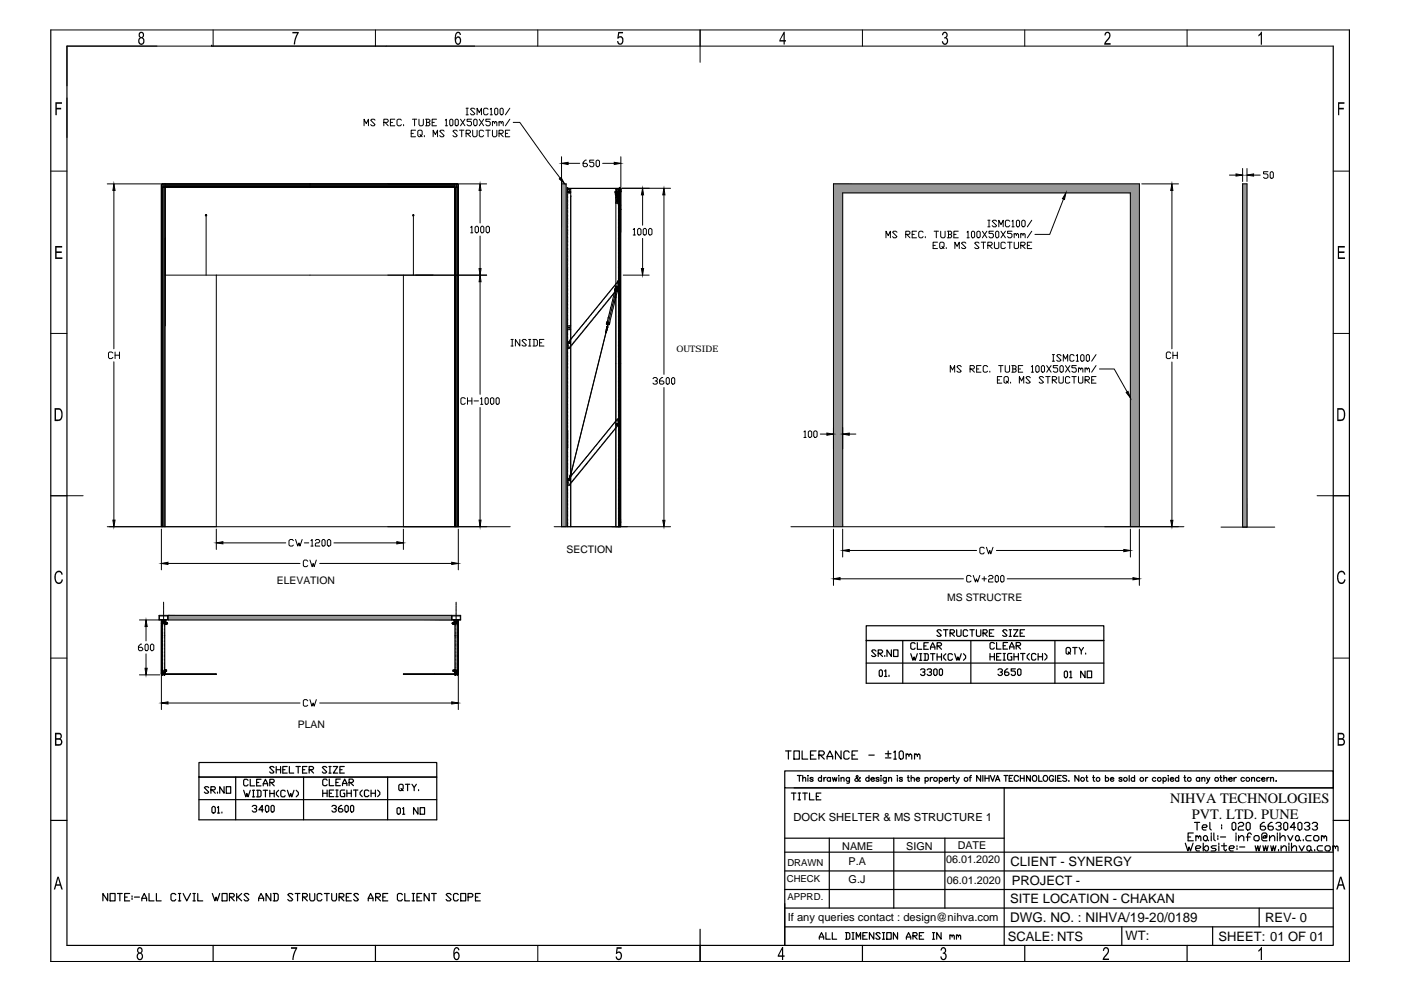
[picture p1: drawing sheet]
<svg xmlns="http://www.w3.org/2000/svg" width="297mm" height="210mm" viewBox="0 0 297 210" stroke-linecap="round" stroke-linejoin="round" font-family="sans-serif">
<defs><g id="words">
<g font-size="3">
<text x="248.1" y="170.3">NIHVA TECHNOLOGIES</text>
<text x="252.7" y="173.7">PVT. LTD. PUNE</text>
</g>
<g font-size="2.8">
<text x="214.3" y="183.6">CLIENT - SYNERGY</text>
<text x="214.2" y="191.5">SITE LOCATION - CHAKAN</text>
<text x="214.5" y="187.6">PROJECT -</text>
<text x="214.2" y="195.5">DWG. NO. : NIHVA/19-20/0189</text>
<text x="268.2" y="195.5">REV- 0</text>
<text x="213.7" y="199.4">SCALE: NTS</text>
<text x="238.6" y="199.4">WT:</text>
<text x="258.3" y="199.4">SHEET: 01 OF 01</text>
</g>
<g font-size="2.4">
<text x="168.2" y="174.1">DOCK SHELTER &amp; MS STRUCTURE 1</text>
<text x="167" y="195.2">If any queries contact : design@nihva.com</text>
</g>
<g font-size="2.3">
<text x="178.6" y="180.1">NAME</text>
<text x="179.9" y="183.5">P.A</text>
<text x="192.1" y="180.1">SIGN</text>
<text x="200.6" y="183">06.01.2020</text>
<text x="203" y="180.1">DATE</text>
<text x="179.9" y="187.1">G.J</text>
<text x="200.8" y="187.3">06.01.2020</text>
</g>
<g font-size="2.2">
<text x="120.1" y="117.3">SECTION</text>
<text x="58.7" y="123.8">ELEVATION</text>
<text x="200.8" y="127.5">MS STRUCTRE</text>
<text x="63.1" y="154.3">PLAN</text>
</g>
<g font-size="2">
<text x="166.9" y="183.5">DRAWN</text>
<text x="166.8" y="187">CHECK</text>
<text x="166.9" y="190.9">APPRD.</text>
</g>
<text font-size="1.9" x="143.4" y="74.6">OUTSIDE</text>
</g></defs>
<!-- layer: 1 -->
<g fill="none" stroke="#000" stroke-width=".21">
<path d="M34.2 39.2v72.5h11.7v-53.4M34.2 39.8h63M34.4 38.9l-.2 .2M34.4 39h62.6M34.5 39.8v71.9M34.5 39.8h.1M34.5 39v.2h.2M34.5 39.3h.2M34.5 39.5h.2M34.5 39.6h.2M34.5 39.4v.1M34.5 39.7v72"/>
<path d="M34.8 39.8v71.9M34.9 39.2h61.6M34.9 39.3h61.6M34.9 39.5h61.6M34.9 39.6h61.6M35 39.8v71.9M35.1 39.8v29.3M96.4 39.8v71.9M96.6 39.8v71.9M96.7 39.2h.2M96.7 39.3h.2M96.7 39.5h.2"/>
<path d="M96.7 39.6h.2M96.9 39.8h.1M96.9 39v72.7M96.9 38.9l.2 .2M97.1 39.8v71.9M97.2 39.2v72.5h-11.7v-53.4M120.2 40v.1M120.2 40l-.1 .1M120.2 39.9v.3M120.2 39.9v.1M120.2 40h.1M120.3 40v.1"/>
<path d="M120.3 40l-.1 .1M120.3 39.9h.1M120.3 39.9h-.1M120.3 39.9l.2 .1h-.5M120.4 40h.1M131.3 39.9v.1zM131.4 39.9h.1M131.4 40h.1M131.4 39.9h-.2l.2 .1M131.4 40v.1M131.4 39.9l.1 .1M131.5 39.9v.1"/>
<path d="M131.5 39.9v.9M131.5 40h.1M131.5 40h-.1M131.5 40l.1 .1M131.5 40l-.2 .1M35.1 58.3h56.7M43.7 45.7v12.6M87.6 45.7v12.6M120 40.1l1-.1v71.7M120 58.3h.1M120 40.1l.1-.1-.1-.2v.5h.3M120 40.1h.2"/>
<path d="M120 50.7v6.7M120 57.6v.1M120 57.9v.1M120 58.2v.1M120 58.5v.1M120 58.8v.1M120 59.1v.1M120 59.4v.1M120 59.6v.2M120 59.9v.2M120 40h.1M120 40.9h.1"/>
<path d="M120 40.7l.1 .1M120 40.2l.1 .1M120 40l.1 .1M120.1 40.6l.1 .1M120.1 40.8v16.3M120.1 57.3v.1M120.1 57.6v.1M120.1 57.9v.1M120.1 58.2v.1M120.1 58.5v.1M120.1 58.7v.2M120.1 59v.1"/>
<path d="M120.1 59.3v.1M120.1 59.6v.1M120.1 59.9v.1M120.1 57l-.1 .1M120.2 57v54.7M120.2 40l.2 .2M120.2 40.6l.1 .1M120.2 40.2v.1M120.2 40l.1 .1M120.2 40.1h-.1M120.3 40h.1M120.3 40.3v.3h-.3v.3h1"/>
<path d="M120.3 41.1v.1M120.3 41.4v.1M120.3 41.6v.2M120.3 41.9v.2M120.3 42.2v.1M120.3 42.5v.1M120.3 42.8v.1M120.3 43.1v.1M120.3 43.4v.1M120.3 43.6v.2M120.3 43.9v.2M120.3 44.2v.2"/>
<path d="M120.3 44.5v.2M120.3 44.8v.2M120.3 45.1v.2M120.3 45.4v.2M120.3 45.7v.1M120.3 46v.1M120.3 46.3v.1M120.3 46.6v.1M120.3 46.9v.1M120.3 47.2v.1M120.3 47.5v.1M120.3 47.8v.1"/>
<path d="M120.3 48v.2M120.3 48.3v.1M120.3 48.6v.1M120.3 48.9v.1M120.3 49.2v.1M120.3 49.5v.1M120.3 49.8v.1M120.3 50v.2M120.3 50.3v.2M120.3 50.6v.2M120.3 50.9v.2M120.3 51.2v.2"/>
<path d="M120.3 51.5v.1M120.3 51.8v.1M120.3 52.1v.1M120.3 52.4v.1M120.3 52.7v.1M120.3 53v.1M120.3 53.3v.1M120.3 53.6v.1M120.3 53.8v.2M120.3 54.1v.2M120.3 54.4v.1M120.3 54.7v.1"/>
<path d="M120.3 55v.1M120.3 55.3v.1M120.3 55.6v.1M120.3 55.9v.1M120.3 56.1v.2M120.3 56.4v.2M120.3 56.7v.2M120.3 57v.2M120.3 57.3v.1M120.3 57.6v.1M120.3 57.9v.1M120.3 58.2v.1"/>
<path d="M120.3 58.5v.1M120.3 58.8v.1M120.3 59.1v.1M120.3 59.4v.1M120.3 59.6v.2M120.3 59.9v.2M120.3 40l.1 .1M120.3 40.6l.2 .1M120.3 40.4l.1 .1M120.3 40.3l.1 .1M120.4 41.2v.2M120.4 41.5v.2"/>
<path d="M120.4 41.8v.2M120.4 42.1v.1M120.4 42.4v.1M120.4 42.7v.1M120.4 43v.1M120.4 43.3v.1M120.4 43.6v.1M120.4 43.9v.1M120.4 44.2v.1M120.4 44.5v.1M120.4 44.7v.2M120.4 45v.1"/>
<path d="M120.4 45.3v.1M120.4 45.6v.1M120.4 45.9v.1M120.4 46.2v.1M120.4 46.5v.1M120.4 46.7v.2M120.4 47v.2M120.4 47.3v.2M120.4 47.6v.2M120.4 47.9v.1M120.4 48.2v.1M120.4 48.5v.1"/>
<path d="M120.4 48.8v.1M120.4 49.1v.1M120.4 49.4v.1M120.4 49.7v.1M120.4 50v.1M120.4 50.2v.2M120.4 50.5v.2M120.4 50.8v.2M120.4 51.1v.2M120.4 51.4v.1M120.4 51.7v.1M120.4 52v.1"/>
<path d="M120.4 52.3v.1M120.4 52.6v.1M120.4 52.8v.2M120.4 53.1v.2M120.4 53.4v.2M120.4 53.7v.1M120.4 54v.1M120.4 54.3v.1M120.4 54.6v.1M120.4 54.9v.1M120.4 55.2v.1M120.4 55.5v.1"/>
<path d="M120.4 55.8v.1M120.4 56v.2M120.4 56.3v.2M120.4 56.6v.2M120.4 56.9v.2M120.4 57.2v.2M120.4 57.5v.1M120.4 57.8v.1M120.4 58.1v.1M120.4 58.4v.1M120.4 58.7v.1M120.4 59v.1"/>
<path d="M120.4 59.2v.2M120.4 59.5v.1M120.4 59.8v.1M120.5 40v.1M120.5 40.6l.1 .1M120.6 40l.1 .1M120.6 40.6l.1 .1M120.7 40.6h.1M120.7 40.6l.1 .1M120.7 40l.1 .1M120.8 40.6h.1M120.9 40l.1 .1"/>
<path d="M120.9 40.6l.1 .1M121 40.7h-.9M121 40.1h-.6v.5h.6M121 41.7h.1M130.4 40.8l.1 .4M130.4 41.2l.2 .2M130.5 41v.2M130.5 41.2l.2 .2M130.6 40.6h.1M130.6 40.9h.4M130.6 40.7h1v71h-11.3M130.6 40.1h.7"/>
<path d="M130.6 40.6v.5M130.6 41.4v70.3M130.6 43.1h.4M130.6 41.2v.1M130.6 40v.1M130.6 41h.1M130.6 41.3h.1M130.6 41.4h.1M130.7 42.7h.3M130.7 41.7h.3M130.7 41.3h.1M130.7 41v.1"/>
<path d="M130.7 41.3v.1M130.7 40.6l-.2 .1 .1 .5M130.7 41h.1M130.7 40.9h.1M130.7 40.6l-.3 .1 .1 .3M130.7 41.1h.1M130.7 40.5h.2v.1M130.7 41.6h.2l-.1 .2M130.7 42.6l.1-.1 .1 .2-.1 .1zM130.7 40.5h.1M130.7 40.6v.1M130.7 41.4l.2 .8"/>
<path d="M130.7 41.6l.1 .2M130.7 41.4v.2M130.7 41.4h.1M130.7 40.9v.1M130.7 40.8h.1M130.7 40.6h.1M130.7 41.7h.1M130.7 40.8h.2M130.7 40.6l.1 .2M130.7 40.7l.1 .1M130.7 41.6h.2M130.7 40v.1"/>
<path d="M130.7 41.6v.1M130.8 41h-.1M130.8 41.2l-.1 .1M130.8 40.8v.2M130.8 41l-.1 .4M130.8 40.4l-.1 .7M130.8 41.5v.4M130.8 42.5v.3M130.8 41h.1M130.8 41.3h-.1M130.8 41.3l.1 .3M130.8 40.7h.1"/>
<path d="M130.8 40.7h-.1M130.8 40.6l-.3-.1-.1 .2M130.8 42.1l.1 .4M130.8 40.8h.1M130.8 41.4h.1M130.8 41.4l.2 .8M130.9 41.6v.1h-.2M130.9 40.8h-.1M130.9 40.8h.1M130.9 41.6h-.2M130.9 40.7v.3M130.9 41h.1"/>
<path d="M130.9 40l-.1 .1M130.9 40.6l-.1 .1M130.9 40.9h.1M130.9 41.1h.1M130.9 59.8h.1M130.9 40.8l-.1 .6M130.9 41.7l-.1 .1M130.9 42.5l.3 1M130.9 59.9h.1M130.9 59.8l-.1 .1M130.9 59.8l.1 .1M130.9 41h-.1"/>
<path d="M131 40.9l-.1 .2M131 42.2v.2l-.2-.2M131 42.8h.1M131 42.2h-.1M131 42.8h.2M131 40.6l-.1 .1M131 40v.1M131.1 43.2h.1M131.1 42.1l.2 1.3M131.1 42.2l-.3 .1M131.1 40.3v.3h-.5M131.1 40.7v.2"/>
<path d="M131.1 41.1v.1M131.1 41.4v.3M131.1 41.9v.1M131.1 42.1v.1M131.1 43.3v.1M131.1 43.6v.1M131.1 43.9v.1M131.1 44.1v.2M131.1 44.4v.2M131.1 44.7v.1M131.1 45v.1M131.1 45.3v.1"/>
<path d="M131.1 45.6v.1M131.1 45.9v.1M131.1 46.1v.2M131.1 46.4v.2M131.1 46.7v.2M131.1 47v.2M131.1 47.3v.2M131.1 47.6v.2M131.1 47.9v.1M131.1 48.2v.1M131.1 48.5v.1M131.1 48.8v.1"/>
<path d="M131.1 49.1v.1M131.1 49.4v.1M131.1 49.7v.1M131.1 50v.1M131.1 50.2v.2M131.1 50.5v.2M131.1 50.8v.1M131.1 51.1v.1M131.1 51.4v.1M131.1 51.7v.1M131.1 52v.1M131.1 52.3v.1"/>
<path d="M131.1 52.5v.2M131.1 52.8v.2M131.1 53.1v.2M131.1 53.4v.2M131.1 53.7v.1M131.1 54v.1M131.1 54.3v.1M131.1 54.6v.1M131.1 54.9v.1M131.1 55.2v.1M131.1 55.5v.1M131.1 55.8v.1"/>
<path d="M131.1 56v.2M131.1 56.3v.2M131.1 56.6v.2M131.1 56.9v.1M131.1 57.2v.1M131.1 57.5v.1M131.1 57.8v.1M131.1 58.1v.1M131.1 58.4v.1M131.1 58.6v.2M131.1 58.9v.2M131.1 59.2v.2"/>
<path d="M131.1 59.5v.1M131.1 59.8v.1M131.2 40.6l-.2 .1v1.4h-.1M131.2 40.4v2.4M131.2 43.5v68.2M131.2 40.4h.2M131.2 43.5l.2 .9M131.2 40l-.1 .1M131.2 40.5h-.1M131.2 43.1h.1M131.2 40.6l.1 .2M131.2 40.3v.2"/>
<path d="M131.2 43.1l-.1 .1M131.2 43.1l.1 .1M131.3 40h.1M131.3 40l-.7 .1M131.3 40.6h.4M131.3 40l-.1 .1M131.3 40.3l-.1 .1M131.3 43.4h.1M131.3 40.1l.1 .2-.3 .1M131.3 44.1v67.6M131.3 40.5l.1 .2M131.3 43.4l-.1 .1"/>
<path d="M131.3 43.4l.2 .6M131.4 40.7h.1M131.4 40.4v.1M131.4 44.4h.2M131.4 40h.2M131.4 40.6h.1M131.4 44.4l.1 24.7M131.4 44.4h.1M131.4 40.6l-.1 2.7M131.4 40.5v.1M131.5 40.6h.1M131.5 40.5v.1"/>
<path d="M131.5 40.5h.1M131.5 43.8h.1M131.5 40.7h.1M131.5 40.3h.1M131.5 40.3v.2M131.5 40.6v71.1M131.5 44.5h.1M131.5 44.3h.1M131.5 40.2l-.1 .1M131.5 40.3l-.1 .1M131.5 51.7v.1M131.5 52v.2"/>
<path d="M131.5 40.4v.1M131.5 41.6v.1M131.5 41.4h.1M131.5 41.2v.1M131.5 41.1h.1M131.5 40.9v.1M131.5 40.8v.1M131.5 59.9v.1M131.5 59.8h.1M131.5 59.6v.1M131.5 59.5v.1M131.5 59.4h.1"/>
<path d="M131.5 59.2v.1M131.5 59.1h.1M131.5 58.8v.1M131.5 58.7h.1M131.5 58.4v.1M131.5 58.3v.2M131.5 58h.1M131.5 57.9v.1M131.5 57.6v.1M131.5 57.4v.1M131.5 57.3v.1M131.5 57v.1"/>
<path d="M131.5 56.9h.1M131.5 56.8h.1M131.5 56.5v.1M131.5 56.3v.1M131.5 56.1h.1M131.5 55.9v.2M131.5 55.7h.1M131.5 55.5v.1M131.5 55.2v.1M131.5 55.1v.1M131.5 55h.1M131.5 54.7v.1"/>
<path d="M131.5 54.6h.1M131.5 54.4v.1M131.5 54.1v.1M131.5 54v.2M131.5 53.9h.1M131.5 53.8h.1M131.5 53.6v.1M131.5 53.5v.1M131.5 53.3v.1M131.5 53.2v.1M131.5 52.9v.1M131.5 52.8h.1"/>
<path d="M131.5 52.5v.1M131.5 52.4v.2M131.5 52.2v.1M131.5 52.1v.1M131.5 51.6h.1M131.5 51.4h.1M131.5 51.3h.1M131.5 41.8h.1M131.5 41.5h.1M131.5 51.5h.1M131.5 40v.1M131.5 41.9h.1"/>
<path d="M131.5 56.7v.1M131.5 41.3v.1M131.5 58.9v.1M131.5 58.5v.1M131.5 58.1v.1M131.5 57.7v.1M131.5 57.2h.1M131.5 56.6v.1M131.5 56.2v.1M131.5 55.8v.1M131.5 55.4v.1M131.5 54.8v.1"/>
<path d="M131.5 54.3v.1M131.5 53v.1M131.5 52.6v.1M131.5 51.8v.1M131.5 59.9h.1M131.5 59.5h.1M131.5 58.8h.1M131.5 58.3h.1M131.5 57.8v.1M131.5 57.6h.1M131.5 56.5h.1M131.5 55.9v.1"/>
<path d="M131.5 54.9v.1M131.5 54.7h.1M131.5 54v.1M131.5 53.8v.1M131.5 53.7v.1M131.5 53.6h.1M131.5 53.5h.1M131.5 52.4h.1M131.5 51.9v.1M131.5 51.7h.1M131.6 40.1h-.2M131.6 40.5h.1"/>
<path d="M131.6 40.2h.1M131.6 40.5l-.1 .2M131.6 40v.6M131.6 40.3l-.3 .3M131.6 40h.1M131.6 40.1l-.1 .2M131.6 40.4l-.1 .1M120 60.2v.2M120 60.5v.1M120 60.8v.1M120 61.1v.1M120 61.4v.1"/>
<path d="M120 61.7v.1M120 62v.1M120 62.2v.2M120 62.5v.2M120 62.8v.1M120 63.1v.1M120 63.4v.1M120 63.7v.1M120 64v.1M120 64.3v.1M120 64.6v.1M120 64.9v.1"/>
<path d="M120 65.2v.1M120 65.4v.2M120 65.7v.2M120 66v.2M120 66.3v.2M120 66.6v.1M120 66.9v.1M120 67.2v.1M120 67.5v.1M120 67.8v.1M120 68.1v.1M120 68.3v.2"/>
<path d="M120 68.6v.1M120 68.9v.1M120 69.2v.1M120 69.5v.1M120 69.8v.1M120 70.1v.1M120 70.4v.1M120 70.7v.1M120 71v.1M120 71.2v.2M120 71.5v.2M120 71.8v.2"/>
<path d="M120 72.1v.2M120 72.4v.2M120 72.7v.2M120 73v.1M120 73.3v.1M120 73.6v.1M120 73.9v.1M120 74.2v.1M120 74.4v.2M120 74.7v.2M120 75v.1M120 75.3v.1"/>
<path d="M120 75.6v.1M120 75.9v.1M120 76.2v.1M120 76.5v.1M120 76.8v.1M120 77v.2M120 77.3v.2M120 77.6v.2M120 77.9v.2M120 78.2v.2M120 78.5v.2M120 78.8v.2"/>
<path d="M120 79.1v.1M120 79.4v.1M120 79.7v.1M120 80v.1M120.1 60.2v.1M120.1 60.5v.1M120.1 60.7v.2M120.1 61v.2M120.1 61.3v.2M120.1 61.6v.2M120.1 61.9v.2M120.1 62.2v.2"/>
<path d="M120.1 62.5v.2M120.1 62.8v.1M120.1 63.1v.1M120.1 63.4v.1M120.1 63.7v.1M120.1 64v.1M120.1 64.3v.1M120.1 64.6v.1M120.1 64.8v.2M120.1 65.1v.1M120.1 65.4v.1M120.1 65.7v.1"/>
<path d="M120.1 66v.1M120.1 66.3v.1M120.1 66.6v.1M120.1 66.8v.2M120.1 67.1v.2M120.1 67.4v.2M120.1 67.7v.2M120.1 68v.2M120.1 68.3v.2M120.1 68.6v.1M120.1 68.9v.1M120.1 69.2v.1"/>
<path d="M120.1 69.5v.1M120.1 69.8v.1M120.1 70.1v.1M120.1 70.4v.1M120.1 70.7v.1M120.1 70.9v.2M120.1 71.2v.2M120.1 71.5v.1M120.1 71.8v.1M120.1 72.1v.1M120.1 72.4v.1M120.1 72.7v.1"/>
<path d="M120.1 73v.1M120.1 73.2v.2M120.1 73.5v.2M120.1 73.8v.2M120.1 74.1v.2M120.1 74.4v.1M120.1 74.7v.1M120.1 75v.1M120.1 75.3v.1M120.1 75.6v.1M120.1 75.9v.1M120.1 76.2v.1"/>
<path d="M120.1 76.5v.1M120.1 76.8v.1M120.1 77v.2M120.1 77.3v.2M120.1 77.6v.1M120.1 77.9v.1M120.1 78.2v.1M120.1 78.5v.1M120.1 78.8v.1M120.1 79.1v.1M120.1 79.3v.2M120.1 79.6v.2"/>
<path d="M120.1 79.9v.2M120.3 60.2v.2M120.3 60.5v.2M120.3 60.8v.1M120.3 61.1v.1M120.3 61.4v.1M120.3 61.7v.1M120.3 62v.1M120.3 62.3v.1M120.3 62.5v.2M120.3 62.8v.1M120.3 63.1v.1"/>
<path d="M120.3 63.4v.1M120.3 63.7v.1M120.3 64v.1M120.3 64.3v.1M120.3 64.6v.1M120.3 64.9v.1M120.3 65.2v.1M120.3 65.4v.2M120.3 65.7v.2M120.3 66v.2M120.3 66.3v.2M120.3 66.6v.2"/>
<path d="M120.3 66.9v.1M120.3 67.2v.1M120.3 67.5v.1M120.3 67.8v.1M120.3 68.1v.1M120.3 68.4v.1M120.3 68.6v.2M120.3 68.9v.1M120.3 69.2v.1M120.3 69.5v.1M120.3 69.8v.1M120.3 70.1v.1"/>
<path d="M120.3 70.4v.1M120.3 70.7v.1M120.3 71v.1M120.3 71.2v.2M120.3 71.5v.2M120.3 71.8v.2M120.3 72.1v.2M120.3 72.4v.2M120.3 72.7v.2M120.3 73v.2M120.3 73.3v.1M120.3 73.6v.1"/>
<path d="M120.3 73.9v.1M120.3 74.2v.1M120.3 74.5v.1M120.3 74.7v.2M120.3 75v.2M120.3 75.3v.1M120.3 75.6v.1M120.3 75.9v.1M120.3 76.2v.1M120.3 76.5v.1M120.3 76.8v.1M120.3 77v.2"/>
<path d="M120.3 77.3v.2M120.3 77.6v.2M120.3 77.9v.2M120.3 78.2v.2M120.3 78.5v.2M120.3 78.8v.2M120.3 79.1v.1M120.3 79.4v.1M120.3 79.7v.1M120.3 80v.1M120.4 69.1h.1M120.4 69.9h.1"/>
<path d="M120.4 60.1v.1M120.4 60.4v.1M120.4 60.7v.1M120.4 61v.1M120.4 61.3v.1M120.4 61.6v.1M120.4 61.8v.2M120.4 62.1v.2M120.4 62.4v.2M120.4 62.7v.2M120.4 63v.2M120.4 63.3v.2"/>
<path d="M120.4 63.6v.1M120.4 63.9v.1M120.4 64.2v.1M120.4 64.5v.1M120.4 64.8v.1M120.4 65.1v.1M120.4 65.3v.2M120.4 65.6v.2M120.4 65.9v.1M120.4 66.2v.1M120.4 66.5v.1M120.4 66.8v.1"/>
<path d="M120.4 67.1v.1M120.4 67.4v.1M120.4 67.6v.2M120.4 67.9v.2M120.4 68.2v.2M120.4 68.5v.2M120.4 68.8v.2M120.4 69.1v.2M120.4 69.4v.2M120.4 69.7v.2M120.4 70v.1M120.4 70.3v.1"/>
<path d="M120.4 70.6v.1M120.4 70.9v.1M120.4 71.2v.1M120.4 71.5v.1M120.4 71.7v.2M120.4 72v.1M120.4 72.3v.1M120.4 72.6v.1M120.4 72.9v.1M120.4 73.2v.1M120.4 73.5v.1M120.4 73.7v.2"/>
<path d="M120.4 74v.2M120.4 74.3v.2M120.4 74.6v.2M120.4 74.9v.2M120.4 75.2v.2M120.4 75.5v.1M120.4 75.8v.1M120.4 76.1v.1M120.4 76.4v.1M120.4 76.7v.1M120.4 77v.1M120.4 77.3v.1"/>
<path d="M120.4 77.6v.1M120.4 77.8v.2M120.4 78.1v.1M120.4 78.4v.1M120.4 78.7v.1M120.4 79v.1M120.4 79.3v.1M120.4 79.6v.1M120.4 79.8v.2M120.5 72.9v.1M120.5 73.2l.1 .1M120.6 69.5h.1"/>
<path d="M120.6 72.7h.3M120.6 73.4v.2M120.6 72.4l-.1 .3M120.6 73.8h.1M120.6 69.1h.1M120.6 73.7v.2l.1-.1M120.6 69.9h.1M120.6 72.5l-.1 .1M120.7 69.4v.2M120.7 73.7l-.1 .1M120.7 72.6l.2 .1M120.7 72.8l-.1-.1 .1 .1"/>
<path d="M120.7 72.6l.1 .1M120.7 72.5l-.1 .1 .1 .2M120.7 72.5l.2 .1-.2 .2M120.7 72.2v.1M120.7 72.5v.4M120.8 72.3h-.1M120.9 72.7h.1M120.9 73.5l-.1 .1M120.9 69.1h.1M120.9 69.9h.1M120.9 73.5l-.1 .2M121 72.1h-.1"/>
<path d="M121 73.3v.1M121.1 73.3l-.1 .1M121.2 71.8l-.1 .1M121.2 73.1l-.1 .1M121.3 71.6v.1M121.4 72.9h-.1M121.5 71.4l-.1 .1M121.6 72.6l-.1 .1M121.7 71.1l-.1 .1M121.8 72.4l-.1 .1M121.9 70.9l-.1 .1M122 72.2l-.1 .1"/>
<path d="M122.1 70.7l-.1 .1M122.1 71.9v.2M122.3 70.5l-.1 .1M122.4 71.7l-.1 .1M122.4 70.2v.2M122.5 71.5l-.1 .1M122.6 70l-.1 .1M122.7 71.2l-.1 .2M122.8 69.8l-.1 .1M122.9 71l-.1 .2M123 69.6l-.1 .1M123.1 70.8l-.1 .1"/>
<path d="M123.2 69.3l-.1 .1M123.2 70.6v.1M123.4 69.1l-.1 .1M123.5 70.4l-.1 .1M123.5 68.9v.1M123.6 70.1l-.1 .1M123.8 68.7l-.2 .1M123.8 69.9l-.1 .1M123.9 68.5h-.1M124 69.7l-.1 .1M124.1 68.2l-.1 .1M124.2 69.5l-.1 .1"/>
<path d="M124.3 67.9l-.1 .2M124.4 69.2l-.1 .1M124.5 67.7l-.1 .1M124.6 69h-.1M124.7 67.5l-.1 .1M124.8 68.7l-.1 .1M124.9 67.2l-.1 .2M125 68.5l-.1 .1M125.1 67l-.1 .1M125.2 68.3l-.1 .1M125.3 66.8l-.1 .1M125.3 68l-.1 .2"/>
<path d="M125.4 66.5v.2M125.5 67.8l-.1 .1M125.6 66.3l-.1 .1M125.7 67.6l-.1 .1M125.8 66.1l-.1 .1M125.9 67.4l-.1 .1M126 65.9l-.1 .1M126.1 67.1l-.1 .2M126.2 65.7l-.1 .1M126.3 66.9l-.1 .1M126.4 65.4l-.1 .1M126.4 66.7l-.1 .1"/>
<path d="M126.5 65.2v.1M126.6 66.5l-.1 .1M126.7 65l-.1 .1M126.8 66.3h-.1M126.9 64.8l-.1 .1M127 66l-.1 .1M127.1 64.5l-.1 .1M127.2 65.8l-.1 .1M127.3 64.3l-.1 .1M127.4 65.6l-.1 .1M127.5 64.1l-.1 .1M127.5 65.4h-.1"/>
<path d="M127.6 63.8v.2M127.7 65.1l-.1 .1M127.8 63.6l-.1 .2M127.9 64.9l-.1 .1M128 63.4l-.1 .1M128.1 64.7l-.1 .1M128.2 63.2l-.1 .1M128.3 64.4l-.1 .2M128.4 62.9l-.1 .2M128.4 70.5h.1M128.5 70.5h.1M128.5 70.3l-.1 .2"/>
<path d="M128.5 64.2l-.1 .1M128.5 70.4v.1M128.5 70.5l-7.5 30M128.5 70h.1M128.5 70v.2M128.5 70l-.1 .5M128.6 69.8h.1M128.6 70h.1M128.6 70l-.1 .2M128.6 69.8v.2M128.6 62.7l-.1 .1M128.6 68.6v.1"/>
<path d="M128.6 69.3h.3M128.6 68.7l.2 .1M128.6 64l-.1 .1M128.7 68.5l-.1 .1M128.7 69.3l-.1 .6M128.7 70l-.2 .5M128.7 69.3l-.2 .7M128.7 68.7h.2M128.7 68.6l.5 .1M128.7 68.5l.5 .2M128.7 68.6l-.1 .2M128.7 69.3h.1"/>
<path d="M128.7 69.2l-.1 .8M128.7 68.4v.1M128.7 68.3v.1M128.7 69.5v.2M128.7 68.4l.5 .2M128.7 69.2h-.1M128.7 68.8l.1 .1M128.7 69.2v.1M128.7 62.5v.1M128.7 69.2h.1M128.8 68.7l.1 .2M128.8 69.3h.1"/>
<path d="M128.8 69.3l-.1 .2M128.8 69.6l-.2 .4M128.8 68.9v.4M128.8 69.3l-.2 .7M128.8 63.8l-.1 .1M128.9 69.3l-.1 .2M128.9 69.3l-.2 .7M128.9 67.8l-.2 .5M128.9 68.7l-.1 .4M128.9 67.5h.1M128.9 68.9l-.1 .4M128.9 68.7l.2 .1"/>
<path d="M128.9 62.3l-.1 .1M129 68.5l-.1 .2M129 67.3l-.1 .4M129 63.5l-.1 .1M129.1 68l-.1 .5M129.1 66.7l-.1 .5M129.1 62.1h-.1M129.2 68.7l-.1 .1M129.2 68.6l-.1 .1M129.2 67.7l-.1 .2M129.2 68.7l-.1 .2M129.2 66.5l-.1 .2"/>
<path d="M129.2 63.3l-.1 .1M129.2 68.5v.2M129.2 68.5v.1M129.2 66.5h.1M129.2 68.5l-.5-.2-.1 .4M129.2 67.4v.2M129.3 68.4l-.1 .1M129.3 68.4l-.6-.2 .5 .3M129.3 66l-.1 .4M129.3 61.8l-.1 .1M129.3 68.1l-.1 .5M129.3 66.9l-.1 .5"/>
<path d="M129.4 65.7l-.1 .2M129.4 67.9l-.1 .2M129.4 63.1l-.1 .1M129.4 65.4v.2M129.5 65.4h.1M129.5 61.6l-.1 .1M129.5 65.2v.2M129.5 67.4l-.1 .4M129.6 66.1l-.3 .8M129.6 62.9l-.1 .1M129.6 65.8h.1M129.6 65.9v.2"/>
<path d="M129.6 67.1l-.1 .2M129.7 65.6l-.1 .2M129.7 61.4l-.1 .1M129.7 64.3l-.2 .8M129.7 66.5l-.1 .5M129.7 65.3v.3M129.7 62.7h-.1M129.8 64.1l-.1 .2M129.8 66.3l-.1 .2M129.9 64.8h.1M129.9 64.8l-.1 .5M129.9 61.2l-.1 .1"/>
<path d="M129.9 63.6l-.1 .5M129.9 64.6v.2M129.9 62.4v.1M130 65.5l-.2 .8M130 64.3l-.1 .2M130 63.3l-.1 .2M130 63v.2M130 65.2v.2M130 60.9l-.1 .1M130.1 64l-.1 .3M130.1 65l-.1 .2M130.1 62.2l-.1 .1"/>
<path d="M130.1 63.8h.1M130.1 62.5l-.1 .5M130.1 64.7v.2M130.2 63.2l-.1 .8M130.2 62.3l-.1 .2M130.2 64.4v.2M130.2 60.7l-.1 .1M130.3 64.1h.1M130.3 62l-.1 .2M130.3 64.2l-.1 .2M130.3 62l-.1 .1M130.3 62.9v.3"/>
<path d="M130.4 62.7l-.1 .2M130.4 62l-9.2 11.2M130.4 61.8l-.1 .2M130.4 61.4v.1M130.4 62.7h.1M130.4 61.4h.1M130.4 63.6h.1M130.4 61.4l.5 .2M130.4 63.7l-.1 .4M130.4 60.5l-.1 .1M130.4 61.4v-.1l.6 .2M130.4 61.2v.1"/>
<path d="M130.4 62.4v.3M130.5 61.1l-.1 .2 .6 .1-.5-.1M130.5 61.2l-.2 .7M130.5 61.2l.5 .1M130.5 63.4l-.1 .2M130.5 62.2l-.1 .2M130.5 63.1v.2M130.6 63.1h.1M130.6 60.2l-.1 .2M130.6 61h.4v.1M130.6 61l.4 .3v.2M130.7 61.6l-.2 .5"/>
<path d="M130.7 61.6v-.1l-.2 .3M130.7 62.6l-.1 .5M130.7 61l.1 .1M130.7 61.6l-.3 .2M130.7 60l-9.9 12.1M130.7 60.8l-.1 .1M130.8 60.9v.1l-.1-.1M130.8 60.9h-.1M130.8 60.8v.3M130.8 60.8l.1 .1-.1 .2M130.8 60.8l-.1 .1 .1 .2M130.8 60l-.1 .2"/>
<path d="M130.8 62.1l-.1 .5M130.8 60.9l.1 .1zM130.8 61.3l-.1 .1M130.8 60.7l.2 .1M130.9 61.8l-.1 .2M130.9 61.3l-.1 .1M130.9 61.6v.1M130.9 61.6v.2M130.9 61.7l-.6-.2 .6 .3M130.9 61h.1M130.9 61.3v.1M130.9 61.4v.1"/>
<path d="M130.9 61.5v.1M131 61.1h.1M131 60.1v.1M131 61.1v.1M131 61.6l-.1 .2M131 60.4v.1M131 60.7v.1M131 61h.1M131 61v.1v-.3l-.3-.2-.3 .3 .3 .3M131 61v.3M131.1 60.1v.1M131.1 60.4v.1"/>
<path d="M131.1 60.7v.1M131.1 61v.1M131.1 61.3v.1M131.1 61.6v.1M131.1 61.8v.2M131.1 62.1v.2M131.1 62.4v.2M131.1 62.7v.2M131.1 63v.2M131.1 63.3v.1M131.1 63.6v.1M131.1 63.9v.1"/>
<path d="M131.1 64.2v.1M131.1 64.5v.1M131.1 64.7v.2M131.1 65v.2M131.1 65.3v.1M131.1 65.6v.1M131.1 65.9v.1M131.1 66.2v.1M131.1 66.5v.1M131.1 66.8v.1M131.1 67.1v.1M131.1 67.4v.1"/>
<path d="M131.1 67.6v.2M131.1 67.9v.2M131.1 68.2v.2M131.1 68.5v.2M131.1 68.8v.2M131.1 69.1v.2M131.1 69.4v.1M131.1 69.7v.1M131.1 70v.1M131.1 70.3v.1M131.1 70.6v.1M131.1 70.9v.1"/>
<path d="M131.1 71.1v.2M131.1 71.4v.1M131.1 71.7v.1M131.1 72v.1M131.1 72.3v.1M131.1 72.6v.1M131.1 72.9v.1M131.1 73.2v.1M131.1 73.4v.2M131.1 73.7v.2M131.1 74v.2M131.1 74.3v.2"/>
<path d="M131.1 74.6v.2M131.1 74.9v.2M131.1 75.2v.2M131.1 75.5v.1M131.1 75.8v.1M131.1 76.1v.1M131.1 76.4v.1M131.1 76.7v.1M131.1 77v.1M131.1 77.3v.1M131.1 77.6v.1M131.1 77.9v.1"/>
<path d="M131.1 78.2v.1M131.1 78.5v.1M131.1 78.7v.2M131.1 79v.2M131.1 79.3v.2M131.1 79.6v.2M131.1 79.9v.2M131.5 61.4v.1M131.5 60.2v.2M131.5 61.8v.2M131.5 69h.1M131.5 68.8v.1"/>
<path d="M131.5 68.7h.1M131.5 68.5v.1M131.5 68.2v.1M131.5 68.1v.2M131.5 68h.1M131.5 67.9h.1M131.5 67.4v.1M131.5 67.3v.1M131.5 67.2h.1M131.5 67v.1M131.5 66.9h.1M131.5 66.6v.1"/>
<path d="M131.5 66.5v.2M131.5 66.2v.1M131.5 66.1h.1M131.5 65.8v.1M131.5 65.7h.1M131.5 65.5v.1M131.5 65.2v.1M131.5 65.1v.1M131.5 65h.1M131.5 64.7v.1M131.5 64.6v.1M131.5 64.3h.1"/>
<path d="M131.5 64.1v.2M131.5 63.9h.1M131.5 63.8h.1M131.5 63.5h.1M131.5 63.3v.1M131.5 63.2h.1M131.5 63.1h.1M131.5 62.9v.1M131.5 62.8h.1M131.5 62.7h.1M131.5 62.4h.1M131.5 62.2v.2"/>
<path d="M131.5 62.1h.1M131.5 62h.1M131.5 61.6h.1M131.5 61.1v.1M131.5 61h.1M131.5 60.9h.1M131.5 60.7v.1M131.5 60.6v.1M131.5 60.3v.1M131.5 62.5v.1M131.5 62.6v.1M131.5 60.2h.1"/>
<path d="M131.5 60.8v.1M131.5 68.4v.1M131.5 67.7v.2M131.5 67.6h.1M131.5 66.7v.1M131.5 66.3v.1M131.5 65.9v.1M131.5 65.4h.1M131.5 64.8v.1M131.5 64.4v.1M131.5 64v.1M131.5 63.6v.1"/>
<path d="M131.5 61.7v.1M131.5 61.3h.1M131.5 60.5h.1M131.5 60v.1M131.5 68.9v.1M131.5 68.8h.1M131.5 68.1v.1M131.5 67.1v.1M131.5 66.5h.1M131.5 66v.1M131.5 65.8h.1M131.5 64.9v.1"/>
<path d="M131.5 64.6h.1M131.5 64.1v.1M131.5 63.7v.1M131.5 63v.1M131.5 62.9h.1M131.5 62.2v.1M131.5 61.8h.1M131.5 60.6h.1M120 80.3v.1M120 80.6v.1M120 80.8v.2M120 81.1v.1"/>
<path d="M120 81.4v.1M120 81.7v.1M120 82v.1M120 82.3v.1M120 82.6v.1M120 82.8v.2M120 83.1v.2M120 83.4v.2M120 83.7v.2M120 84v.2M120 84.3v.2M120 84.6v.2"/>
<path d="M120 84.9v.1M120 85.2v.1M120 85.5v.1M120 85.8v.1M120 86.1v.1M120 86.4v.1M120 86.7v.1M120 86.9v.2M120 87.2v.2M120 87.5v.1M120 87.8v.1M120 88.1v.1"/>
<path d="M120 88.4v.1M120 88.7v.1M120 88.9v.2M120 89.2v.2M120 89.5v.2M120 89.8v.2M120 90.1v.2M120 90.4v.2M120 90.7v.1M120 91v.1M120 91.3v.1M120 91.6v.1"/>
<path d="M120 91.9v.1M120 92.2v.1M120 92.5v.1M120 92.8v.1M120 93v.2M120 93.3v.2M120 93.6v.1M120 93.9v.1M120 94.2v.1M120 94.5v.1M120 94.8v.1M120 95.1v.1"/>
<path d="M120 95.3v.2M120 95.6v.2M120 95.9v.2M120 96.2v.2M120 96.5v.1M120 96.8v.1M120 97.1v.1M120 97.4v.1M120 97.7v.1M120 98v.1M120 98.3v.1M120 98.6v.1"/>
<path d="M120 98.8v.2M120 99.1v.2M120 99.4v.2M120 99.7v.2M120 100v.1M120.1 80.2v.1M120.1 80.5v.1M120.1 80.8v.1M120.1 81.1v.1M120.1 81.4v.1M120.1 81.7v.1M120.1 82v.1"/>
<path d="M120.1 82.3v.1M120.1 82.6v.1M120.1 82.8v.2M120.1 83.1v.2M120.1 83.4v.2M120.1 83.7v.2M120.1 84v.1M120.1 84.3v.1M120.1 84.6v.1M120.1 84.9v.1M120.1 85.2v.1M120.1 85.4v.2"/>
<path d="M120.1 85.7v.2M120.1 86v.1M120.1 86.3v.1M120.1 86.6v.1M120.1 86.9v.1M120.1 87.2v.1M120.1 87.5v.1M120.1 87.8v.1M120.1 88.1v.1M120.1 88.3v.2M120.1 88.6v.2M120.1 88.9v.2"/>
<path d="M120.1 89.2v.2M120.1 89.5v.2M120.1 89.8v.2M120.1 90.1v.1M120.1 90.4v.1M120.1 90.7v.1M120.1 91v.1M120.1 91.3v.1M120.1 91.6v.1M120.1 91.8v.2M120.1 92.1v.1M120.1 92.4v.1"/>
<path d="M120.1 92.7v.1M120.1 93v.1M120.1 93.3v.1M120.1 93.6v.1M120.1 93.9v.1M120.1 94.1v.2M120.1 94.4v.2M120.1 94.7v.2M120.1 95v.2M120.1 95.3v.2M120.1 95.6v.2M120.1 95.9v.2"/>
<path d="M120.1 96.2v.1M120.1 96.5v.1M120.1 96.8v.1M120.1 97.1v.1M120.1 97.4v.1M120.1 97.7v.1M120.1 97.9v.2M120.1 98.2v.2M120.1 98.5v.1M120.1 98.8v.1M120.1 99.1v.1M120.1 99.4v.1"/>
<path d="M120.1 99.7v.1M120.1 99.9v.2M120.3 80.3v.1M120.3 80.6v.1M120.3 80.9v.1M120.3 81.1v.2M120.3 81.4v.1M120.3 81.7v.1M120.3 82v.1M120.3 82.3v.1M120.3 82.6v.1M120.3 82.9v.1"/>
<path d="M120.3 83.1v.2M120.3 83.4v.2M120.3 83.7v.2M120.3 84v.2M120.3 84.3v.2M120.3 84.6v.2M120.3 84.9v.1M120.3 85.2v.1M120.3 85.5v.1M120.3 85.8v.1M120.3 86.1v.1M120.3 86.4v.1"/>
<path d="M120.3 86.7v.1M120.3 87v.1M120.3 87.2v.2M120.3 87.5v.2M120.3 87.8v.1M120.3 88.1v.1M120.3 88.4v.1M120.3 88.7v.1M120.3 89v.1M120.3 89.2v.2M120.3 89.5v.2M120.3 89.8v.2"/>
<path d="M120.3 90.1v.2M120.3 90.4v.2M120.3 90.7v.1M120.3 91v.1M120.3 91.3v.1M120.3 91.6v.1M120.3 91.9v.1M120.3 92.2v.1M120.3 92.5v.1M120.3 92.8v.1M120.3 93v.2M120.3 93.3v.2"/>
<path d="M120.3 93.6v.2M120.3 93.9v.1M120.3 94.2v.1M120.3 94.5v.1M120.3 94.8v.1M120.3 95.1v.1M120.3 95.4v.1M120.3 95.6v.2M120.3 95.9v.2M120.3 96.2v.2M120.3 96.5v.1M120.3 96.8v.1"/>
<path d="M120.3 97.1v.1M120.3 97.4v.1M120.3 97.7v.1M120.3 98v.1M120.3 98.3v.1M120.3 98.6v.1M120.3 98.8v.2M120.3 99.1v.2M120.3 99.4v.2M120.3 99.7v.2M120.3 100v.2M120.3 91.4h.1"/>
<path d="M120.3 95h.1M120.4 80.1v.2M120.4 80.4v.2M120.4 80.7v.2M120.4 81v.2M120.4 81.3v.1M120.4 81.6v.1M120.4 81.9v.1M120.4 82.2v.1M120.4 82.5v.1M120.4 82.8v.1M120.4 83.1v.1"/>
<path d="M120.4 83.4v.1M120.4 83.7v.1M120.4 83.9v.2M120.4 84.2v.2M120.4 84.5v.1M120.4 84.8v.1M120.4 85.1v.1M120.4 85.4v.1M120.4 85.7v.1M120.4 86v.1M120.4 86.2v.2M120.4 86.5v.2"/>
<path d="M120.4 86.8v.2M120.4 87.1v.1M120.4 87.4v.1M120.4 87.7v.1M120.4 88v.1M120.4 88.3v.1M120.4 88.6v.1M120.4 88.9v.1M120.4 89.2v.1M120.4 89.5v.1M120.4 89.7v.2M120.4 90v.2"/>
<path d="M120.4 90.3v.2M120.4 90.6v.1M120.4 90.9v.1M120.4 91.2v3.9M120.4 95.3v.1M120.4 95.5v.2M120.4 95.8v.2M120.4 96.1v.2M120.4 96.4v.2M120.4 96.7v.2M120.4 97v.1M120.4 97.3v.1"/>
<path d="M120.4 97.6v.1M120.4 97.9v.1M120.4 98.2v.1M120.4 98.4v.2M120.4 98.7v.2M120.4 99v.1M120.4 99.3v.1M120.4 99.6v.1M120.4 99.9v.1M121.3 99.4l-.3 1.1M121.9 99.9l-.1 .2M122.1 99.7l-.1 .1"/>
<path d="M122.3 99.5l-.1 .1M122.4 99.3v.1M122.6 99.1h-.1M122.8 98.8l-.1 .1M123 98.6l-.1 .1M123.1 99.9h-.1M123.2 98.4l-.1 .1M123.2 99.7h.1M123.4 98.2l-.1 .1M123.5 99.4l-.1 .1M123.5 97.9v.1M123.6 99.2l-.1 .1"/>
<path d="M123.7 97.7l-.1 .1M123.8 99l-.1 .1M123.9 97.5l-.1 .1M124 98.7l-.1 .1M124.1 97.3l-.1 .1M124.2 98.5l-.1 .1M124.3 96.9l-.1 .3M124.4 98.2l-.1 .2M124.6 96.7l-.2 .1M124.6 98l-.1 .1M124.7 96.5l-.1 .1M124.8 97.7l-.1 .2"/>
<path d="M124.9 96.3l-.1 .1M125 97.5l-.1 .1M125.1 96.1h-.1M125.2 97.3l-.1 .1M125.3 95.8l-.1 .1M125.4 97.1l-.1 .1M125.4 95.6v.1M125.5 96.9h-.1M125.6 95.4l-.1 .1M125.7 96.6l-.1 .1M125.8 95.2l-.1 .1M125.9 96.4l-.1 .1"/>
<path d="M126 94.9l-.1 .1M126.1 96.2l-.1 .1M126.2 94.7l-.1 .1M126.3 96l-.1 .1M126.4 94.5l-.1 .1M126.5 95.7l-.1 .1M126.5 94.2v.2M126.6 95.5l-.1 .1M126.7 94l-.1 .1M126.8 95.3l-.1 .1M126.9 93.8l-.1 .1M127 95l-.1 .2"/>
<path d="M127.1 93.6l-.1 .1M127.2 94.8l-.1 .1M127.3 93.3l-.1 .2M127.4 94.6l-.1 .1M127.5 93.1l-.1 .1M127.6 94.4l-.1 .1M127.6 92.9v.1M127.7 94.1l-.1 .2M127.8 92.7l-.1 .1M127.9 93.9l-.1 .1M128 92.5h-.1M128.1 93.7l-.1 .1"/>
<path d="M128.2 92.2l-.1 .1M128.3 93.5l-.1 .1M128.4 92l-.1 .1M128.5 93.3h-.1M128.6 91.8l-.1 .1M128.7 93l-.1 .1M128.7 91.6v.1M128.8 92.8l-.1 .1M128.9 91.3l-.1 .1M129 92.6l-.1 .1M129.1 91.1l-.1 .1M129.2 92.3l-.1 .2"/>
<path d="M129.3 90.9l-.1 .1M129.4 92.1l-.1 .1M129.5 90.6l-.1 .2M129.6 91.9l-.1 .1M129.7 90.4l-.1 .1M129.8 91.7l-.1 .1M129.9 90.2l-.1 .1M129.9 91.4v.2M130 90l-.1 .1M130.1 91.2l-.1 .1M130.2 89.7l-.1 .1M130.3 91l-.1 .1"/>
<path d="M130.4 89.5l-.1 .1M130.5 90.8l-.1 .1M130.6 89.3l-.1 .1M130.6 89.2l-9.6 11.8M130.6 90h.4M130.7 90.6l-9.5 11.7M130.7 90.6h-.1M130.7 90l.1 .1M130.7 89.1l-.1 .1M130.8 89.8v.4M130.8 89.9l.1 .1-.1 .2M130.8 89.9v.3"/>
<path d="M130.8 89.1l-.1 .1M130.8 88.9l.1-.1 .1 .2M130.8 89.9l.1 .1zM130.9 90.4l-.1 .1M130.9 90.3l-.1 .1M130.9 90h.1M130.9 88.9h.1M131 89.1v.2M131 89.4v.1M131 89.7v.1M131 90.2h.1M131 90v.2"/>
<path d="M131 90.2v.1M131 90.1v.1M131.1 80.2v.1M131.1 80.5v.1M131.1 80.8v.1M131.1 81.1v.1M131.1 81.4v.1M131.1 81.7v.1M131.1 82v.1M131.1 82.3v.1M131.1 82.6v.1M131.1 82.8v.2"/>
<path d="M131.1 83.1v.1M131.1 83.4v.1M131.1 83.7v.1M131.1 84v.1M131.1 84.3v.1M131.1 84.6v.1M131.1 84.8v.2M131.1 85.1v.2M131.1 85.4v.2M131.1 85.7v.2M131.1 86v.1M131.1 86.3v.1"/>
<path d="M131.1 86.6v.1M131.1 86.9v.1M131.1 87.2v.1M131.1 87.5v.1M131.1 87.8v.1M131.1 88.1v.1M131.1 88.3v.2M131.1 88.6v.2M131.1 88.9v.2M131.1 89.2v.2M131.1 89.5v.1M131.1 89.8v.1"/>
<path d="M131.1 90.1v.1M131.1 90.4v.1M131.1 90.7v.1M131.1 90.9v.2M131.1 91.2v.2M131.1 91.5v.2M131.1 91.8v.1M131.1 92.1v.1M131.1 92.4v.1M131.1 92.7v.1M131.1 93v.1M131.1 93.3v.1"/>
<path d="M131.1 93.6v.1M131.1 93.9v.1M131.1 94.1v.2M131.1 94.4v.2M131.1 94.7v.2M131.1 95v.2M131.1 95.3v.2M131.1 95.6v.1M131.1 95.9v.1M131.1 96.2v.1M131.1 96.5v.1M131.1 96.8v.1"/>
<path d="M131.1 97.1v.1M131.1 97.3v.2M131.1 97.6v.1M131.1 97.9v.1M131.1 98.2v.1M131.1 98.5v.1M131.1 98.8v.1M131.1 99.1v.1M131.1 99.4v.1M131.1 99.7v.1M131.1 99.9v.2M120 100.3v.1"/>
<path d="M120 100.6v.1M120 100.9v.1M120 101.2v.1M120 101.4v.2M120 101.7v.2M120 102v.2M120 102.3v.1M120 102.6v.1M120 102.9v.1M120 103.2v.1M120 103.5v.1M120 103.8v.1"/>
<path d="M120 104.1v.1M120 104.4v.1M120 104.6v.2M120 104.9v.2M120 105.2v.2M120 105.5v.2M120 105.8v.2M120 106.1v.1M120 106.4v.1M120 106.7v.1M120 107v.1M120 107.3v.1"/>
<path d="M120 107.6v.1M120 107.8v.2M120 108.1v.1M120 108.4v.1M120 108.7v.1M120 109v.1M120 109.3v.1M120 109.6v.1M120 109.9v.1M120 110.2v.1M120 110.4v.2M120 110.7v.2"/>
<path d="M120 111v.2M120 111.3v.2M120 111.6v.1M120.1 100.2v.2M120.1 100.5v.2M120.1 100.8v.2M120.1 101.1v.2M120.1 101.4v.2M120.1 101.7v.2M120.1 102v.2M120.1 102.3v.1M120.1 102.6v.1"/>
<path d="M120.1 102.9v.1M120.1 103.2v.1M120.1 103.5v.1M120.1 103.8v.1M120.1 104.1v.1M120.1 104.3v.2M120.1 104.6v.1M120.1 104.9v.1M120.1 105.2v.1M120.1 105.5v.1M120.1 105.8v.1M120.1 106.1v.1"/>
<path d="M120.1 106.3v.2M120.1 106.6v.2M120.1 106.9v.2M120.1 107.2v.2M120.1 107.5v.2M120.1 107.8v.2M120.1 108.1v.1M120.1 108.4v.1M120.1 108.7v.1M120.1 109v.1M120.1 109.3v.1M120.1 109.6v.1"/>
<path d="M120.1 109.9v.1M120.1 110.2v.1M120.1 110.4v.2M120.1 110.7v.1M120.1 111v.1M120.1 111.3v.1M120.1 111.6v.1M120.3 100.3v.1M120.3 100.6v.1M120.3 100.9v.1M120.3 101.2v.1M120.3 101.5v.1"/>
<path d="M120.3 101.7v.2M120.3 102v.2M120.3 102.3v.1M120.3 102.6v.1M120.3 102.9v.1M120.3 103.2v.1M120.3 103.5v.1M120.3 103.8v.1M120.3 104.1v.1M120.3 104.4v.1M120.3 104.6v.2M120.3 104.9v.2"/>
<path d="M120.3 105.2v.2M120.3 105.5v.2M120.3 105.8v.2M120.3 106.1v.2M120.3 106.4v.1M120.3 106.7v.1M120.3 107v.1M120.3 107.3v.1M120.3 107.6v.1M120.3 107.9v.1M120.3 108.1v.2M120.3 108.4v.1"/>
<path d="M120.3 108.7v.1M120.3 109v.1M120.3 109.3v.1M120.3 109.6v.1M120.3 109.9v.1M120.3 110.2v.1M120.3 110.4v.2M120.3 110.7v.2M120.3 111v.2M120.3 111.3v.2M120.3 111.6v.1M120.4 100.2v.1"/>
<path d="M120.4 100.5v.1M120.4 100.8v.1M120.4 101v.2M120.4 101.3v.2M120.4 101.6v.2M120.4 101.9v.2M120.4 102.2v.2M120.4 102.5v.2M120.4 102.8v.2M120.4 103.1v.1M120.4 103.4v.1M120.4 103.7v.1"/>
<path d="M120.4 104v.1M120.4 104.3v.1M120.4 104.6v.1M120.4 104.8v.2M120.4 105.1v.1M120.4 105.4v.1M120.4 105.7v.1M120.4 106v.1M120.4 106.3v.1M120.4 106.6v.1M120.4 106.8v.2M120.4 107.1v.2"/>
<path d="M120.4 107.4v.2M120.4 107.7v.2M120.4 108v.2M120.4 108.3v.2M120.4 108.6v.2M120.4 108.9v.2M120.4 109.2v.1M120.4 109.5v.1M120.4 109.8v.1M120.4 110.1v.1M120.4 110.4v.1M120.4 110.7v.1"/>
<path d="M120.4 110.9v.2M120.4 111.2v.2M120.4 111.5v.2M120.5 101.9v.1M120.5 102.2l.1 .1M120.6 101.7h.3M120.6 101.5l-.1 .2M120.6 102.5v.1M120.6 101.7l.1 .1M120.6 102.7v.3l.1-.2M120.6 101.8l.1 .1M120.6 101.5l-.1 .1"/>
<path d="M120.7 102.8l-.1 .1M120.7 101.5l-.1 .2M120.7 101.6l-.1 .2M120.7 101.6h.2M120.7 101.5v.2M120.7 101.6v.3M120.7 101.3h.1M120.8 101.3l-.1 .1M120.8 101.5v.3l-.1-.1M120.8 101.8h-.1M120.8 101h.2M120.8 101l-.1 .5"/>
<path d="M120.9 101h.1M120.9 101.5l-.2 .4M120.9 100.8l-.1 .2M120.9 101l-.3 .7M120.9 102.6l-.1 .1M120.9 101.8l-.1 .1M120.9 101v.3M120.9 101.3l-.1 .5M120.9 101l-.1 .5M120.9 101l-.2 .5M121 100.5h.1M121 100.5l-.1 .2"/>
<path d="M121 100.9l-.1 .1M121 100.5l-.2 .5M121 101l-.1 .5M121 101.1l-.1 .1M121 101h.1M121 101l-.2 .1M121 100.5l-.1 .5M121 100.5v.2M121 102.3v.1M121.1 100.5l-.1 .5M121.1 102.4l-.2 .3M121.2 100.8l-.1 .2"/>
<path d="M121.2 102.1l-.1 .1M121.3 100.6v.2M121.4 101.9l-.1 .1M121.5 100.4l-.1 .1M121.6 101.6l-.1 .2M121.7 100.2l-.1 .1M121.8 101.4l-.1 .2M122 101.2l-.1 .1M122.1 101v.1M122.3 100.8l-.1 .1M122.5 100.5l-.1 .1M122.7 100.3l-.1 .1"/>
<path d="M122.9 100.1l-.1 .1M131.1 100.2v.2M131.1 100.5v.2M131.1 100.8v.2M131.1 101.1v.2M131.1 101.4v.2M131.1 101.7v.2M131.1 102v.1M131.1 102.3v.1M131.1 102.6v.1M131.1 102.9v.1M131.1 103.2v.1"/>
<path d="M131.1 103.4v.2M131.1 103.7v.2M131.1 104v.1M131.1 104.3v.1M131.1 104.6v.1M131.1 104.9v.1M131.1 105.2v.1M131.1 105.5v.1M131.1 105.7v.2M131.1 106v.2M131.1 106.3v.2M131.1 106.6v.2"/>
<path d="M131.1 106.9v.2M131.1 107.2v.2M131.1 107.5v.2M131.1 107.8v.2M131.1 108.1v.1M131.1 108.4v.1M131.1 108.7v.1M131.1 109v.1M131.1 109.3v.1M131.1 109.6v.1M131.1 109.8v.2M131.1 110.1v.1"/>
<path d="M131.1 110.4v.1M131.1 110.7v.1M131.1 111v.1M131.1 111.3v.1M131.1 111.6v.1M34.2 131.6h.1M34.2 131.5l.4-.1v.3h.3v-.3h.3l-.2 .1M34.2 131.5v.1M34.2 131.7v11.1M34.2 131.6h.3M34.2 131.7l.1 .1M34.2 131.7h.1"/>
<path d="M34.2 132.1v.1M34.2 132.2v.1M34.3 131.6h.1M34.3 131.6l.1-.1v.2M34.3 131.7h.1M34.3 132.2h.1M34.3 132.3h.1M34.3 131.5h.1M34.3 131.7h-.1M34.3 131.7v.1M34.3 132l-.1 .1M34.3 132.4h.1"/>
<path d="M34.3 131.8v.6M34.3 132l.1 .1h-.1M34.3 131.9l.7 .1M34.3 131.7l.1 .1M34.3 131.4l.1 .1M34.4 131.6l-.1 .1M34.4 131.6h-.1M34.4 131.7h-.2M34.4 131.4v.3M34.4 132h.1M34.4 132.3h.1M34.4 131.8h.5v10.7h-.3v.3l-.2-.1z"/>
<path d="M34.4 132h.2M34.4 132.3h.2M34.4 131.7l.2 .1M34.5 131.4l.1 .1M34.5 131.6l.1 .1M34.6 131.7l.1 .1M34.7 130.9v.5M34.7 129.5v.5M34.7 128.1v.6M34.7 131.9h.1M34.7 127.7v.4M34.7 128.7v.8"/>
<path d="M34.7 130v.8M34.7 131.4v.4M34.7 131.9v.2M34.7 131.7l.1 .1M34.8 132h.1M34.8 132.3h.1M34.9 131.9v.2M34.9 132.2v.2M34.9 132.5v.2M34.9 132.8v.2M34.9 133.1v.2M34.9 133.4v.2"/>
<path d="M34.9 133.7v.2M34.9 134v.2M34.9 134.3v.2M34.9 134.6v.4M34.9 135.1v.1M34.9 135.4v.1M34.9 135.7v.1M34.9 136v.1M34.9 136.3v.1M34.9 136.5v.2M34.9 136.8v.2M34.9 137.1v.1"/>
<path d="M34.9 137.4v.1M34.9 137.7v.1M34.9 138v.1M34.9 138.3v.1M34.9 138.6v.1M34.9 138.9v.1M34.9 139.1v.2M34.9 139.4v.2M34.9 139.7v.2M34.9 131.7l.1 .1M34.9 132.3h.1M34.9 132h.1"/>
<path d="M34.9 131.5v.9M34.9 132.1h.6M34.9 132.3h.3M34.9 132l.1 .1M34.9 131.6l.1 .1M35 132v.1M35 132.1v.2M35 131.5v.1M35 132l.2 .1M35 131.4l.1 .1M35.1 132v.3M35.2 132.1h.1"/>
<path d="M35.2 132.3h.1M35.2 132.1v.2M35.2 132.2h.1M35.2 131.9l.1 .5zM35.2 132v.1M35.3 132v.1M35.3 132.3h.1M35.3 132.2v.1M35.4 132.2v-.1v.2M35.5 132.1v.1h-.6M35.5 132.1l-1.3 .1M95.2 131.4h2.4"/>
<path d="M95.9 132.2h1.3M95.9 132.2h.1M95.9 132.2h.5M96 132.1v.1M96 132v.2M96 132l.1 .3M96 132.3h.1M96.1 131.9l.1 .5zM96.2 132.2h.1M96.2 132.1h.1M96.2 132.3h.1M96.2 131.4l.2 .2v.8"/>
<path d="M96.2 132.3h.2M96.2 132.1v.2M96.2 131.4l.1 .1M96.3 132.1v.2M96.4 132v.4M96.4 132l-.1 .1M96.4 132l-.5 .1v.1M96.4 131.9l.6 .1M96.4 131.7v.1M96.4 131.6l.2 .2M96.4 131.4v.1M96.4 132.3h.1"/>
<path d="M96.4 132h.1M96.4 131.4v.3h.4v-.3M96.4 132h.2M96.4 132.3h.2M96.5 131.9v.2M96.5 132.2v.2M96.5 132.5v.2M96.5 132.8v.2M96.5 133.1v.2M96.5 133.4v.2M96.5 133.7v.2M96.5 134v.2"/>
<path d="M96.5 134.3v.2M96.5 134.6v.4M96.5 135.1v.1M96.5 135.4v.1M96.5 135.7v.1M96.5 136v.1M96.5 136.3v.1M96.5 136.5v.2M96.5 136.8v.2M96.5 137.1v.1M96.5 137.4v.1M96.5 137.7v.1"/>
<path d="M96.5 138v.1M96.5 138.3v.1M96.5 138.6v.1M96.5 138.9v.1M96.5 139.1v.2M96.5 139.4v.2M96.5 139.7v.2M96.6 131.7l.1 .1M96.7 130.9v.5M96.7 129.5v.5M96.7 128.1v.6M96.7 131.9h.1"/>
<path d="M96.7 127.7v.4M96.7 128.7v.8M96.7 130v.8M96.7 131.4v.4M96.7 131.9v.2M96.7 131.7l.1 .1M96.8 132h.2M96.8 132.3h.2M96.8 131.7l.2 .2M96.8 131.5l.1 .1M96.9 131.6h.2M96.9 131.9v.2"/>
<path d="M96.9 132.2v.2M96.9 132.5v.2M96.9 132.8v.2M96.9 133.1v.2M96.9 133.4v.2M96.9 133.7v.2M96.9 134v.2M96.9 134.3v.2M96.9 134.6v.4M96.9 135.1v.1M96.9 135.4v.1M96.9 135.7v.1"/>
<path d="M96.9 136v.1M96.9 136.3v.1M96.9 136.5v.2M96.9 136.8v.2M96.9 137.1v.1M96.9 137.4v.1M96.9 137.7v.1M96.9 138v.1M96.9 138.3v.1M96.9 138.6v.1M96.9 138.9v.1M96.9 139.1v.2"/>
<path d="M96.9 139.4v.2M96.9 139.7v.2M96.9 131.4l.1 .1M97 132h.1M97 132.3h.1M97 132.4h.1M97 132.1h.1M97 132.2h.1M97 132.3v.1M97 132v.1M97 131.6h.1M97 131.6v.1"/>
<path d="M97 131.6l.1 .1M97 131.7h.1M97 131.4v.3M97 131.7v.1M97 132l.1 .1M97 131.4l.2 .2M97.1 131.7h.1M97.1 131.6l-.2-.1 .1 .2M97.1 131.6h.1M97.1 131.6l.1 11.2M97.1 131.6l-.1 .8M97.1 131.6l-.1 .1"/>
<path d="M97.1 132.1v.1M34.2 142.8h.1M34.2 142.9v.1M34.2 142.9h11.7M34.2 143l.1 .1M34.2 142.1l.2-.1-.1 .7M34.2 142.9h.1M34.3 142.8h.1M34.3 142.8v.1M34.3 142.4h.1M34.3 142.9h.1M34.3 143h-.1"/>
<path d="M34.3 142.9v.1M34.3 142.8v.2zM34.3 142.2l-.1 .1M34.3 142.7l-.1 .1M34.3 142.7h.1M34.3 143v.1M34.4 142.9l-.1-.1 .2 .1-.1 .1-.1-.1M34.4 142.8v.3M34.4 142.1h.1M34.4 142.4h.1M34.4 142.4h.2M34.4 142.3h-.1"/>
<path d="M34.4 142.1h.2M34.4 142.1l-.1 .1M34.4 142.4l-.1 .1M34.4 142.5l-.1 .1M34.4 142.7v.2M34.5 142.8l-.2 .1M34.5 143l.4 .1M34.6 143h.2M34.6 142.9v.1M34.6 143l-.3 .1M34.6 142.8l-.1 .1M34.6 142.9h.1"/>
<path d="M34.6 142.7h.2M34.7 143h-.1M34.7 142.8l.1 .2M34.7 142.5l-.1 .1M34.7 142.7h-.1M34.8 142.4h.1M34.8 142.1h.1M34.8 142.9h.1M34.8 143h.1M34.8 142.9v.1M34.8 143h-.1M34.9 140v.2"/>
<path d="M34.9 140.3v.2M34.9 140.6v.2M34.9 140.9v.2M34.9 141.2v.1M34.9 141.5v.1M34.9 141.8v.1M34.9 142.1v.1M34.9 142.4v.1M34.9 142.5l-.1 .1M34.9 142.8l-.2 .2M34.9 142.8l-.1 .1M34.9 142.8v.1"/>
<path d="M34.9 142.9h.1M34.9 143h.1M34.9 142.4h.1M34.9 142.1h.1M34.9 143h11M34.9 142.9v.1M34.9 142l.1 .6M35 142.9l-.1 .1M35 142.6h.1M35 142.9h.1M35 143h.1M35 142.6h-.3v.2h.3"/>
<path d="M35 142.7h.1M35 142h-.1M35 142.9v.1M35 142.2h.1M35 142.5l-.1 .1M35 142.8l-.1 .1M35 142.1v.2M35.1 142.7h-.2v.4l.1-.3M35.1 142.2h.2M35.1 142.1v.3M35.1 142.2l-.2 .1M35.1 142.9l.1 .1"/>
<path d="M35.1 142.1l-.2 .1M35.1 142.3h.1M35.2 142.4l-.8 .1M35.2 142.9l-.1 .1M35.2 142.1v.2v-.2M35.2 142.9l.1 .1M35.3 142.2h.1M35.3 142.2l-1.1 .1M35.3 142.2v.1h-.2M35.3 142.9l-.1 .1M35.4 142.9v.1M35.5 142.9l.1 .1"/>
<path d="M35.6 142.9l-.1 .1M35.7 142.9v.1M35.8 142.9l.1 .1M35.9 142.9l-.1 .1M36 142.9v.1M36 142.9l-.1 .1M36.1 142.9v.1M36.2 142.9l.1 .1M36.3 142.9l-.1 .1M36.3 143h.1M36.5 142.9v.1M36.6 142.9l.1 .1"/>
<path d="M36.7 142.9l-.1 .1M36.8 142.9v.1M36.9 142.9h.2M36.9 142.9v.1M37 142.9l.1 .1M37.2 142.9v.1M37.3 142.9l.1 .1M37.4 142.9l-.1 .1M37.4 142.9l.1 .1M37.5 142.9l-.1 .1M37.6 142.9v.1M37.7 142.9l.1 .1"/>
<path d="M37.8 142.9l-.1 .1M37.9 142.9v.1M38 142.9v.1M38.1 142.9h.2M38.2 142.9l-.1 .1M38.3 142.9v.1M38.5 142.9l-.1 .1M38.5 142.9l.1 .1M38.6 142.9l-.1 .1M38.7 142.9v.1M38.8 142.9l.1 .1M38.9 142.9l-.1 .1"/>
<path d="M39 142.9v.1M39.1 142.9v.1M39.2 142.9l.1 .1M39.3 142.9l-.1 .1M39.3 142.9l.1 .1M39.4 142.9l-.1 .1M39.5 142.9l.1 .1M39.6 142.9l-.1 .1M39.6 142.9l.1 .1M39.7 142.9l-.1 .1M39.8 142.9v.1M39.9 142.9l.1 .1"/>
<path d="M40 142.9l-.1 .1M40.1 142.9v.1M40.1 142.9l-.1 .1M40.2 142.9v.1M40.4 142.9l-.1 .1M40.4 142.9h.3M40.5 142.9l-.1 .1M40.6 142.9l.1 .1M40.8 142.9l-.1 .1M40.9 142.9v.1M41 142.9l.1 .1M41 142.9v.1"/>
<path d="M41.1 142.9l.1 .1M41.2 142.9l-.1 .1M41.3 142.9v.1M41.4 142.9l.1 .1M41.5 142.9l-.1 .1M41.5 142.9l.1 .1M41.6 142.9l-.1 .1M41.7 142.9l.1 .1M41.8 142.9l-.1 .1M41.8 142.9l.1 .1M41.9 142.9l-.1 .1M42 142.9v.1"/>
<path d="M42.1 142.9v.1M42.2 142.9l.1 .1M42.3 142.9l-.1 .1M42.4 142.9v.1M42.4 142.9l-.1 .1M42.5 142.9l.1 .1M42.6 142.9l-.1 .1M42.7 142.9l-.1 .1M42.8 142.9h.2M42.8 142.9v.1M42.9 142.9l.1 .1M43.1 142.9v.1"/>
<path d="M43.2 142.9v.1M43.3 142.9l.1 .1M43.4 142.9l-.1 .1M43.4 142.9l.1 .1M43.5 142.9l-.1 .1M43.6 142.9l.1 .1M43.7 142.9l-.1 .1M43.7 142.9l.1 .1M43.8 142.9l-.1 .1M43.9 143h.1M44 142.9h.2M44.1 142.9l-.1 .1"/>
<path d="M44.2 142.9v.1M44.3 142.9v.1M44.4 142.9l.1 .1M44.5 142.9l-.1 .1M44.5 142.9l.1 .1M44.6 142.9l-.1 .1M44.7 143h.1M44.8 142.9l.1 .1M44.9 142.9l-.1 .1M45 142.9v.1M45.1 142.9l.1 .1M45.1 142.9v.1"/>
<path d="M45.2 142.9l.1 .1M45.3 142.9l-.1 .1M45.4 142.9v.1M45.5 142.9l.1 .1M45.6 142.9l-.1 .1M45.6 142.9l.1 .1M45.7 142.9l-.1 .1M45.8 142.9l.1 .1M45.9 142.9v.1M45.9 142.9l-.1 .1M85.7 142.9v.1M85.7 142.9l-.1 .1"/>
<path d="M85.8 142.9v.1M85.9 142.9l.1 .1M86 142.9l-.1 .1M86 142.9l.1 .1M86.1 142.9l-.1 .1M86.2 142.9v.1M86.3 142.9l.1 .1M86.4 142.9l-.1 .1M86.5 142.9v.1M86.6 143h.1M86.7 142.9h.2M86.8 142.9l-.1 .1"/>
<path d="M86.9 142.9v.1M87.1 142.9l-.1 .1M87.1 142.9l.1 .1M87.2 142.9l-.1 .1M87.3 142.9v.1M87.4 143h.1M87.6 142.9v.1M87.7 142.9v.1M87.8 142.9l.1 .1M87.9 142.9l-.1 .1M88 142.9v.1M88 142.9l-.1 .1"/>
<path d="M88.1 142.9l.1 .1M88.2 142.9l-.1 .1M88.3 142.9l-.1 .1M88.4 142.9h.2M88.4 142.9v.1M88.5 142.9l.1 .1M88.7 142.9v.1M88.8 142.9v.1M88.9 142.9l.1 .1M89 142.9l-.1 .1M89 142.9l.1 .1M89.1 142.9l-.1 .1"/>
<path d="M89.2 142.9l.1 .1M89.3 142.9l-.1 .1M89.3 142.9l.1 .1M89.4 142.9l-.1 .1M89.5 142.9v.1M89.6 142.9l.1 .1M89.7 142.9l-.1 .1M89.8 142.9v.1M89.8 142.9l-.1 .1M89.9 142.9v.1M90 142.9l.1 .1M90.1 142.9l-.1 .1"/>
<path d="M90.1 143h.1M90.3 142.9l.1 .1M90.4 142.9l-.1 .1M90.4 142.9l.1 .1M90.5 142.9l-.1 .1M90.6 142.9v.1M90.7 142.9h.2M90.7 142.9v.1M90.8 142.9l.1 .1M91 142.9v.1M91.1 142.9l.1 .1M91.2 142.9l-.1 .1"/>
<path d="M91.2 142.9l.1 .1M91.3 142.9l-.1 .1M91.4 142.9l.1 .1M91.5 142.9l-.1 .1M91.5 142.9l.1 .1M91.6 142.9l-.1 .1M91.7 142.9v.1M91.8 142.9v.1M91.9 142.9l.1 .1M92 142.9l-.1 .1M92.1 142.9v.1M92.1 142.9l-.1 .1"/>
<path d="M92.2 142.9l.1 .1M92.3 142.9l-.1 .1M92.3 142.9l.1 .1M92.4 142.9l-.1 .1M92.5 143h.1M92.6 142.9l.1 .1M92.7 142.9l-.1 .1M92.8 142.9v.1M92.9 142.9v.1M93 142.9h.2M93.1 142.9l-.1 .1M93.1 142.9l.1 .1"/>
<path d="M93.3 143h.1M93.4 142.9l.1 .1M93.5 142.9l-.1 .1M93.6 142.9v.1M93.7 142.9l.1 .1M93.8 142.9l-.1 .1M93.9 142.9v.1M93.9 142.9l-.1 .1M94 142.9v.1M94.1 142.9l.1 .1M94.2 142.9l-.1 .1M94.2 142.9l.1 .1"/>
<path d="M94.3 142.9l-.1 .1M94.4 142.9l.1 .1M94.5 142.9l-.1 .1M94.6 142.9l-.1 .1M94.7 142.9v.1M94.8 142.9l.1 .1M94.8 142.9v.1M94.9 142.9l.1 .1M95 142.9l-.1 .1M95.1 142.9v.1M95.2 142.9l.1 .1M95.3 142.9l-.1 .1"/>
<path d="M95.3 142.9l.1 .1M95.4 142.9l-.1 .1M95.5 142.9l.1 .1M95.6 142.9l-.1 .1M95.6 142.9l.1 .1M95.7 142.9l-.1 .1M95.8 142.9v.1M95.9 142.9v.1M96 142.9l.1 .1M96.1 142.2h.1M96.1 142.2l.2-.1v.2M96.1 142.2h1.1"/>
<path d="M96.1 142.2v.1h.2M96.1 142.9l-.1 .1M96.2 142.1v.2M96.2 142.9v.1M96.2 142.1l.2-.1v.6M96.2 142.4h.2M96.3 142.3h.1M96.3 142.1v.3M96.3 142.9l.2 .1M96.3 142.7h.2v.4M96.4 142.6h.1M96.4 142.2h.1"/>
<path d="M96.4 142.7h.1M96.4 142.9l-.1 .1M96.4 142.9h.1M96.4 143h.1M96.4 142.4h.1M96.4 142.1h.1M96.4 142.5v-10.7h.6l-.1 11M96.4 142.9v.1M96.4 142.5h.3M96.4 142.4h.2M96.4 142.1h.2M96.4 142.1v.1"/>
<path d="M96.4 142.3h.1M96.4 142.4v.1M96.4 142.5v.1M96.5 142.9h.1M96.5 142.8l-.1 .1M96.5 142.8l.1 .1M96.5 142.8v.1M96.5 140v.2M96.5 140.3v.2M96.5 140.6v.2M96.5 140.9v.2M96.5 141.2v.1"/>
<path d="M96.5 141.5v.1M96.5 141.8v.1M96.5 142.1v.1M96.5 142.4v.1M96.6 142.9h.1M96.6 143h.1M96.6 142.9v.1M96.6 142.5l-.1 .1M96.6 142.9l.1 .1M96.6 142.8l-.2 .1M96.6 143h.3M96.7 142.6v.2h-.2"/>
<path d="M96.7 142.6h-.3M96.7 143l-.3 .1 .1-.1M96.7 142.8l.1 .1M96.7 142.5v.3h.2M96.7 142.5v.1M96.7 142.7h.1M96.8 142.7h-.2M96.8 142.4h.2M96.8 142.1h.2M96.8 142.9l-.1 .1M96.8 142.9l-.2 .1M96.9 142.8l-.1 .1"/>
<path d="M96.9 142.9l-.1 .1M96.9 140v.2M96.9 140.3v.2M96.9 140.6v.2M96.9 140.9v.2M96.9 141.2v.1M96.9 141.5v.1M96.9 141.8v.1M96.9 142.1v.1M96.9 142.4v.1M96.9 143h.1M97 142.1h.1"/>
<path d="M97 142.4h.1M97 142.2l.1-.1v.2M97 142v.7M97 142.8l-.1 .2 .2-.1M97 142.7h.1M97 142.8v.3l.2-.2M97 142h.1M97 142.9v.1M97 142.8l.1 .1M97 142.8v.1M97 142.8h.1M97 142.2l.1 .1"/>
<path d="M97 142.6v.1M97 142.3h.1M97 142.2v.1M97 142.5v.1M97.1 142.9h-.1M97.1 142.9h.1M97.1 142.7l-.1 .1M97.1 142.7v.1M97.1 142.3h.1M97.1 142.8h.1M97.1 142.8h-.1M97.1 142.4l-.7 .1"/>
<path d="M97.2 142.8h.1M97.2 142.9l-.1 .2-.2-.1M97.2 142.8l-.1 .1M97.2 142.9h-11.7l10.9 .1"/>
<circle cx="43.7" cy="45.7" r=".15"/>
<circle cx="87.6" cy="45.7" r=".15"/>
<circle cx="120.2" cy="40" r=".06"/>
<circle cx="130.8" cy="42.7" r=".11"/>
<circle cx="130.8" cy="42.7" r=".06"/>
<circle cx="131.4" cy="40" r=".06"/>
<circle cx="120.6" cy="69.4" r=".06"/>
<circle cx="120.7" cy="72.7" r=".11"/>
<circle cx="120.7" cy="72.7" r=".06"/>
<circle cx="130.8" cy="60.9" r=".11"/>
<circle cx="130.8" cy="60.9" r=".23"/>
<circle cx="130.8" cy="90" r=".11"/>
<circle cx="130.8" cy="90" r=".06"/>
<circle cx="120.7" cy="101.7" r=".11"/>
<circle cx="120.7" cy="101.7" r=".23"/>
<circle cx="120.7" cy="101.7" r=".06"/>
<circle cx="34.3" cy="142.9" r=".06"/>
<circle cx="34.9" cy="142.9" r=".06"/>
<circle cx="96.5" cy="142.9" r=".06"/>
<circle cx="97" cy="142.9" r=".06"/>
</g>
<!-- layer: 0 -->
<g fill="none" stroke="#000" stroke-width=".21">
<path d="M10.8 6.4h275.3M14.2 9.8h268.5M14.2 9.8v8.4M44.8 9.8h.1M45.2 6.4v3.4M79.6 6.4v3.4M114 6.4v3.4M148.4 6.4v6.8M182.9 6.4v3.4M217.3 6.4v3.4M251.7 6.4v3.4M10.8 36.3h3.4"/>
<path d="M14.2 20.8v8.4M22.7 39h11.4M77.2 26.7v-1.4l.5 .9 .4-.9v1.4M79.5 25.5l-.2-.2h-.5l-.2 .2 .9 .9-.2 .3h-.5l-.2-.3M81.4 26h.7l.2-.5-.2-.2h-.7v1.4M81.6 26l.7 .7M82.2 39h21M82.8 26h.4M83.7 25.3h-.9v1.4h.9M85.1 25.5l-.2-.2h-.5l-.2 .2v.9l.2 .3h.5l.2-.3M85.6 26.4v.3M87.2 28.3h.4"/>
<path d="M87.4 25.3h1M87.9 25.3v1.4M88.1 27.6h-.9v1.4h.9M88.8 25.3v1.1l.2 .3h.5l.3-.3v-1.1M89 28.5l.3 .2-.5 .3-.2-.3v-.9l.2-.2h.5l.2 .2v.7l-.2 .2 .2 .3M90 28.7v.3M90.2 25.3h.7l.3 .2v.2l-.3 .3M90.4 26h.5l.3 .4-.3 .3h-.7M90.4 25.3v1.4M91.6 26h.5M91.8 29v-1.4l.5 .9 .5-.9v1.4M92.6 25.3h-1v1.4h1"/>
<path d="M94.2 27.8l-.2-.2h-.5l-.3 .2 1 .9-.2 .3h-.5l-.3-.3M94.4 25.5l.2-.2v1.4M94.4 26.7h.5M95.3 25.5l.3-.2 .4 .2v.9l-.2 .3h-.2l-.3-.3zM96.5 25.5l.2-.2 .5 .2v.9l-.2 .3h-.3l-.2-.3zM97 27.8l-.3-.2h-.4l-.3 .2 1 .9-.3 .3h-.4l-.3-.3M97.4 27.6h1M97.6 25.3l1 1.4M97.9 27.6v1.4M98.6 25.3l-1 1.4M98.8 28.3h.7l.3-.2v-.3l-.3-.2h-.7v1.4M98.8 22.9h.5"/>
<path d="M98.8 24.3h.5M99 22.9v1.4M99 28.3l.8 .7M100 25.3h-1v.4h.8l.2 .3v.4l-.2 .3h-.5l-.3-.3M100.2 27.6v1.1l.2 .3h.5l.2-.3v-1.1M100.4 25.5l.3-.2 .4 .2v.9l-.2 .3-.5-.3zM100.7 23.2l-.3-.3h-.4l-.2 .3 .9 .9-.3 .2h-.4l-.2-.2M101.1 24.3v-1.4l.5 1 .5-1v1.4M101.6 25.3l.9 1.4M102.5 27.8l-.2-.2h-.5l-.2 .2v.9l.2 .3h.5l.2-.3M102.5 25.3l-.9 1.4M103 27.6h.9"/>
<path d="M103.5 23.2l-.3-.3h-.4l-.3 .3v.9l.3 .2h.4l.3-.2M103.5 27.6v1.4M103.9 23.2l.3-.3v1.4M103.9 25.3h-.9v.4h.7l.2 .3v.4l-.2 .3h-.5l-.2-.3M103.9 24.3h.5M104.4 26l.2-.3 .3 .3v.2M104.4 27.6v1.1l.2 .3h.5l.2-.3v-1.1M104.4 25.7v1M104.9 23.2l.2-.3 .5 .3v.9l-.3 .2h-.2l-.2-.2zM104.9 26l.2-.3 .2 .3v.7M105.8 26l.2-.3 .3 .3v.2M105.8 28.3h.7l.2-.5-.2-.2h-.7v1.4"/>
<path d="M105.8 25.7v1M106 23.2l.3-.3 .4 .3v.9l-.2 .2-.5-.2zM106 28.3l.7 .7M106.3 26l.2-.3 .2 .3v.7M107.2 28.3h.4M108.1 27.6h-.9v1.4h.9M108.1 22.9l-.9 1.4M108.1 25.3l-.9 1.4M108.8 26h1.4l8.6 11.8M119.1 39h.9v72.7M119.1 33.2v78.5M120.3 39.9h11.1"/>
<path d="M120.5 34.6h2.4M120.5 40h10.7M124.3 34h-.2l-.5 .4v.7l.2 .2h.5l.3-.4-.3-.3h-.7M125.9 34h-.9v.4h.7l.2 .2v.5l-.2 .2h-.5l-.2-.2M126.4 34.2l.2-.2 .5 .2v.9l-.3 .2-.4-.2zM127.8 34.6h2.4M131.6 33.2v16M131.9 39.9h10.3M242.1 39h7.8M260.7 37.1h1.4M263.5 35.7v2.8M264.4 35.7v2.8"/>
<path d="M265.8 37.1h1.4M268.8 36.4h-.9v.5h.7l.2 .2v.5l-.2 .2h-.5l-.2-.2M269.5 36.4h.3l.2 .3v.9l-.2 .2-.5-.2v-.9zM282.7 36.3h3.4M24.1 40.4v33.6M82.2 58.3h21M99.8 48.2l.2-.2v1.4M99.8 49.4h.5M100.7 48.2l.3-.2 .4 .2v.9l-.2 .3-.5-.3zM101.8 40.4v6.9M101.8 50v6.9M101.8 59.7v23.9"/>
<path d="M102.1 48h.3l.2 .2v.9l-.2 .3h-.3l-.2-.3v-.9zM103.1 48.2l.2-.2 .5 .2v.9l-.3 .3-.4-.3zM132.1 58.3h5.5M134.3 48.7l.2-.3v1.4M134.3 49.8h.4M135.2 48.7l.2-.3 .5 .3v.9l-.2 .2-.5-.2zM136.2 41.3v6.5M136.2 50.5v6.4M136.6 48.4h.2l.2 .3v.9l-.2 .2-.4-.2v-.9zM137.5 48.7l.3-.3 .4 .3v.9l-.2 .2-.5-.2zM140.8 41.3v38.1M187.8 50.4v-1.4l.5 1 .5-1v1.4"/>
<path d="M190.2 49.2l-.3-.2h-.4l-.3 .2 1 1-.3 .2h-.4l-.3-.2M192 49.7h.7l.2-.5-.2-.2h-.7v1.4M192.2 49.7l.7 .7M193.4 49.7h.5M194.3 49h-.9v1.4h.9M195.7 49.2l-.2-.2h-.5l-.2 .2v1l.2 .2h.5l.2-.2M196.2 50.2v.2M197.8 52h.5M198 49h1M198.5 49v1.4M198.8 51.4h-1v1.3h1M199.4 49v1.2l.3 .2h.5l.2-.2v-1.2"/>
<path d="M199.7 52.2l.2 .3-.5 .2-.2-.2v-.9l.2-.2h.5l.3 .2v.6l-.3 .3 .3 .2M200.6 52.5v.2M200.8 49h.8l.2 .2-.2 .5M201.1 49.7h.5l.2 .5-.2 .2h-.8M201.1 49v1.4M202.2 49.7h.5M202.5 52.7v-1.3l.4 .8 .5-.8v1.3M203.2 49h-1v1.4h1M204.8 51.6l-.2-.2h-.5l-.3 .2 1 .9-.2 .2h-.5l-.3-.2M205 49.2l.2-.2v1.4M205 50.4h.5M206.2 49l.4 .2v1l-.2 .2h-.2l-.2-.2v-1z"/>
<path d="M207.1 49.2l.3-.2 .4 .2v1l-.2 .2-.5-.2zM207.6 51.6l-.2-.2h-.5l-.3 .2 1 .9-.2 .2h-.5l-.3-.2M208 51.4h1M208.3 49l.9 1.4M208.5 51.4v1.3M209.2 49l-.9 1.4M209.4 52h.8l.2-.4-.2-.2h-.8v1.3M209.4 46.7h.5M209.4 48.1h.5M209.7 46.7v1.4M209.7 52l.7 .7M210.6 49h-.9v.5h.7l.2 .2v.5l-.2 .2h-.5l-.2-.2"/>
<path d="M210.8 51.4v1.1l.3 .2h.5l.2-.2v-1.1M211.3 46.9l-.2-.2h-.5l-.2 .2 .9 .9-.2 .3h-.5l-.2-.3M211.3 49l.5 .2v1l-.2 .2h-.3l-.2-.2v-1zM211.8 48.1v-1.4l.4 .9 .5-.9v1.4M212.2 49l1 1.4M213.2 51.6l-.3-.2h-.5l-.2 .2v.9l.2 .2h.5l.3-.2M213.2 49l-1 1.4M213.6 51.4h1M214.1 46.9l-.3-.2h-.4l-.2 .2v.9l.2 .3h.4l.3-.3M214.1 51.4v1.3M214.6 46.9l.2-.2v1.4M214.6 49h-1v.5h.7l.3 .2v.5l-.3 .2h-.5l-.2-.2"/>
<path d="M214.6 48.1h.4M215 49.7l.2-.2 .3 .2v.3M215 51.4v1.1l.2 .2h.5l.3-.2v-1.1M215 49.5v.9M215.5 49.7l.2-.2 .3 .2v.7M215.7 46.7l.5 .2v.9l-.2 .3h-.3l-.2-.3v-.9zM216.4 49.7l.2-.2 .3 .2v.3M216.4 52h.7l.3-.4-.3-.2h-.7v1.3M216.4 49.5v.9M216.6 46.9l.3-.2 .5 .2v.9l-.3 .3-.5-.3zM216.6 52l.8 .7M216.9 49.7l.2-.2 .3 .2v.7"/>
<path d="M217.8 52h.5M218.8 51.4h-1v1.3h1M218.8 46.7l-1 1.4M218.8 49l-1 1.4M225.5 42.2l-2.9 7.5h-3.2M248.5 40.4v33.6M10.8 70.7h3.4M23.9 74.8l-.2-.2h-.5l-.2 .2v1l.2 .2h.5l.2-.2M24.1 76.7v33.6M24.4 74.6v1.4M24.4 75.3h.9M25.3 74.6v1.4"/>
<path d="M108.3 72h.5M108.3 73.4h.5M108.6 72v1.4M110.2 72v1.4l-.9-1.4v1.4M111.6 72.2l-.2-.2h-.5l-.2 .2 .9 1-.2 .2h-.5l-.2-.2M112.1 72h.4M112.1 73.4h.4M112.3 72v1.4M113 72h.7l.2 .2v1l-.2 .2h-.7M113.2 72v1.4M114.4 72.7h.5M115.3 72h-.9v1.4h.9"/>
<path d="M201.5 78.9v-1.4l.4 .9 .5-.9v1.4M203.8 77.8l-.2-.3h-.5l-.2 .3 .9 .9-.2 .2h-.5l-.2-.2M205.7 78.2h.7l.2-.4-.2-.3h-.7v1.4M205.9 78.2l.7 .7M207.1 78.2h.4M208 77.5h-.9v1.4h.9M209.4 77.8l-.3-.3h-.4l-.2 .3v.9l.2 .2h.4l.3-.2M209.9 78.7v.2M211.7 77.5h1M212.2 77.5v1.4M212.4 79.8h-.9v1.4h.9M213.1 77.5v1.2l.2 .2h.5l.3-.2v-1.2"/>
<path d="M214.5 77.5h.7l.2 .3-.2 .4M214.7 78.2h.5l.2 .2v.3l-.2 .2h-.7M214.7 77.5v1.4M215.9 78.2h.5M216.8 77.5h-.9v1.4h.9M218.7 77.8l.2-.3v1.4M218.7 78.9h.4M219.6 77.8l.3-.3 .4 .3v.9l-.2 .2-.5-.2zM221 77.5h.2l.3 .3v.9l-.3 .2-.4-.2v-.9zM221.7 79.8h.9M221.9 77.5l1 1.4M222.2 79.8v1.4"/>
<path d="M222.9 77.5l-1 1.4M223.1 75.2h.5M223.1 76.6h.5M223.3 75.2v1.4M224.3 77.5h-1v.5h.7l.3 .2v.5l-.3 .2h-.4l-.3-.2M224.5 79.8v1.2l.2 .2h.5l.2-.2v-1.2M224.7 77.8l.3-.3 .4 .3v.9l-.2 .2-.5-.2zM225 75.4l-.3-.2h-.4l-.3 .2 1 1-.3 .2h-.4l-.3-.2M225.4 76.6v-1.4l.5 .9 .5-.9v1.4M225.9 77.5l.9 1.4M226.8 77.5l-.9 1.4M227.3 79.8h.9"/>
<path d="M227.7 75.4l-.2-.2h-.5l-.2 .2v1l.2 .2h.5l.2-.2M227.7 79.8v1.4M228.2 75.4l.2-.2v1.4M228.2 77.5h-.9v.5h.7l.2 .2v.5l-.2 .2h-.5l-.2-.2M228.2 76.6h.5M228.7 78.2l.2-.2 .2 .4M228.7 79.8v1.2l.2 .2h.5l.2-.2v-1.2M228.7 78v.9M229.1 75.4l.3-.2 .4 .2v1l-.2 .2-.5-.2zM229.1 78.2l.3-.2 .2 .2v.7M230.1 78.2l.2-.2 .2 .4M230.1 78v.9"/>
<path d="M230.5 75.2h.3l.2 .2v1l-.2 .2-.5-.2v-1zM230.5 78.2l.3-.2 .2 .2v.7M232.4 79.8h-.9v1.4h.9M232.4 75.2l-.9 1.4M232.4 77.5l-.9 1.4M233.1 78.2h3.1l2.8 4.9M248.2 74.9l-.2-.3h-.5l-.2 .3v.9l.2 .2h.5l.2-.2M248.5 76.8v33.5M248.7 74.6v1.4M248.7 75.4h.9M249.6 74.6v1.4M282.7 70.7h3.4"/>
<path d="M98.7 84.5l-.3-.2h-.5l-.2 .2v1l.2 .2h.5l.3-.2M99.1 84.3v1.4M99.1 85h.9M100 84.3v1.4M100.5 85h.9M101.8 86.4v23.9M101.9 84.5l.2-.2v1.4M101.9 85.7h.5M102.8 84.5l.3-.2 .4 .2v1l-.2 .2h-.2l-.3-.2zM104 84.5l.2-.2 .5 .2v1l-.2 .2-.5-.2zM105.4 84.3l.4 .2v1l-.2 .2h-.2l-.2-.2v-1zM138.4 80.3l.3-.2h.4l.3 .2v.2l-.5 .3"/>
<path d="M139.1 80.8l.3 .2v.2l-.3 .2h-.4l-.3-.2M140.5 80.1h-.2l-.5 .4v.7l.3 .2h.4l.3-.2v-.2l-.3-.2h-.7M140.8 82.2v28.1M141.4 80.1h.3l.2 .2v.9l-.2 .2-.5-.2v-.9zM142.4 80.3l.2-.2h.2l.3 .2v.9l-.3 .2-.4-.2zM170.4 91.6l.3-.2v1.4M170.4 92.8h.5M171.4 91.6l.2-.2 .5 .2v.9l-.3 .3-.4-.3zM172.5 91.6l.3-.2 .4 .2v.9l-.2 .3-.5-.3zM173.9 92h1.4M180.1 92h1.4M211.5 80.6h.4"/>
<path d="M213.3 80.8l.3 .2-.3 .2-.4-.2v-.9l.2-.3h.5l.2 .3v.7l-.2 .2 .2 .2M214.3 81v.2M216.1 81.2v-1.4l.5 1 .5-1v1.4M218.5 80.1l-.3-.3h-.5l-.2 .3 1 .9-.3 .2h-.5l-.2-.2M221.2 80.1l-.2-.3h-.5l-.2 .3 .9 .9-.2 .2h-.5l-.2-.2M223.1 80.6h.7l.2-.5-.2-.3h-.7v1.4M223.3 80.6l.7 .6M226.8 80.1l-.2-.3h-.5l-.2 .3v.9l.2 .2h.5l.2-.2M230.1 80.6h.7l.2-.5-.2-.3h-.7v1.4M230.3 80.6l.7 .6M231.5 80.6h.4M10.8 105.1h6.8"/>
<path d="M22.7 111.7h85.5M34.2 112.2v8.6M35.6 119.5h28M45.9 112.2v4.3M47.3 115.1h13.3M62.2 114.6l-.2-.2h-.5l-.2 .2v1l.2 .2h.5l.2-.2M62.7 114.4l.4 1.4 .3-.7 .2 .7 .5-1.4M64.5 115.1h1M65.2 119l-.2-.3h-.5l-.2 .3v.9l.2 .2h.5l.2-.2M65.7 118.7l.5 1.4 .2-.6 .2 .6 .5-1.4M65.9 114.6l.3-.2v1.4M65.9 115.8h.5"/>
<path d="M66.9 114.6l.2-.2h.4l.3 .2-.3 .5h-.4l-.2 .2v.5h.9M67.8 119.5h28M68.5 114.4h.2l.2 .2v1l-.2 .2-.4-.2v-1zM69.4 114.6l.3-.2 .4 .2v1l-.2 .2-.5-.2zM70.8 115.1h13.3M85.5 112.2v4.3M97.2 112.2v8.6M117.5 111.7h24.7M167.7 111.7h83.3M176.7 111.7v-72.7h64.9v72.7M176.7 112.2v11.9M178.7 111.7v-70.8h61v70.8"/>
<path d="M178.7 112.2v5.9M180.1 116.7h27M208.7 116.2l-.2-.2h-.5l-.3 .2v1l.3 .2h.5l.2-.2M209.1 116l.5 1.4 .3-.7 .2 .7 .4-1.4M211.3 116.7h27M239.7 112.2v5.9M241.6 112.2v11.9M258.9 111.8h11.4M263.5 111.7v-72.7h.9v72.8M279.2 105.1h6.9M10.8 139.5h3.4M29.6 131.4h68.1v-.9h-64v.9"/>
<path d="M30 136.6h-.2l-.4 .4v.7l.2 .3h.4l.3-.5-.3-.3h-.6M31 136.6h.2l.2 .2v.9l-.2 .3h-.2l-.3-.3v-.9zM31 132.8v3.1M31 138.6v3.1M31.9 136.8l.2-.2 .5 .2v.9l-.2 .3-.5-.3zM33.8 130.6h1.7v.8h-1.7zM34.2 132.5v18M35.7 130.5v.9M95.7 130.5v.9M95.9 130.6h1.7v.8h-1.7zM97.2 132.5v18M178.1 122.7h26.2"/>
<path d="M205.9 122.3l-.3-.3h-.4l-.3 .3v.9l.3 .2h.4l.3-.2M206.3 122l.5 1.4 .2-.7 .3 .7 .4-1.4M208.2 122.7h.9M208.7 122.3v.9M209.6 122.3l.2-.3h.5l.2 .3-.2 .4h-.5l-.2 .2v.5h.9M211.2 122h.3l.2 .3v.9l-.2 .2-.5-.2v-.9zM212.1 122.3l.3-.3 .5 .3v.9l-.3 .2-.5-.2zM213.5 122.7h26.7M282.7 139.5h3.4M29.6 143.1h4.3M35.6 149.1h28M65.2 148.6l-.2-.3h-.5l-.2 .3v.9l.2 .2h.5l.2-.2"/>
<path d="M65.7 148.3l.4 1.4 .3-.6 .2 .6 .5-1.4M67.8 149.1h28M114 200.4v3.5"/>
</g>
<g fill="#989898" stroke="#989898" stroke-width=".21">
<path d="M35.7 130.5v.9h60zM35.7 130.5h60v.9z"/>
<path d="M119.1 39v72.7h.9zM119.1 39h.9v72.7z"/>
<path d="M176.7 39v1.9h64.9zM176.7 39h64.9v1.9z"/>
<path d="M239.7 40.9v70.8h1.9zM239.7 40.9h1.9v70.8z"/>
<path d="M176.7 40.9v70.8h2zM176.7 40.9h2v70.8z"/>
<path d="M263.5 39v72.8h.9zM263.5 39h.9v72.8z"/>
</g>
<g fill="#000" stroke="#000" stroke-width=".21">
<path d="M118.6 37.9l.4-.3 .6 1.3zM119.1 34.6l1.4-.2v.5zM130.2 34.4l1.4 .2-1.4 .3zM262.1 36.9l1.4 .2-1.4 .2zM264.4 37.1l1.4-.2v.4zM24.1 39l.3 1.4h-.5zM101.6 56.9h.4l-.2 1.4zM101.8 39l.2 1.4h-.4zM101.8 58.3l.2 1.4h-.4zM136.2 39.9l.3 1.4h-.5zM136 56.9h.5l-.3 1.4zM140.8 39.9l.2 1.4h-.5z"/>
<path d="M226 40.9l-.3 1.4-.4-.2zM248.5 39l.2 1.4h-.5zM175.3 91.8l1.4 .2-1.4 .3zM178.7 92l1.4-.2v.5zM238.8 83.2l.4-.2 .5 1.3zM23.9 110.3h.5l-.3 1.4zM34.2 119.5l1.4-.3v.5zM45.9 115.1l1.4-.2v.4zM84.1 114.9l1.4 .2-1.4 .2zM95.8 119.2l1.4 .3-1.4 .2zM101.6 110.3h.4l-.2 1.4zM140.5 110.3h.5l-.2 1.4z"/>
<path d="M178.7 116.7l1.4-.2v.5zM238.3 116.5l1.4 .2-1.4 .3zM248.2 110.3h.5l-.2 1.4zM31 131.4l.2 1.4h-.5zM176.7 122.7l1.4-.2v.4zM240.2 122.5l1.4 .2-1.4 .2zM30.7 141.7h.5l-.2 1.4zM34.2 149.1l1.4-.3v.5zM95.8 148.8l1.4 .3-1.4 .2z"/>
</g>
<g fill="none" stroke="#000" stroke-width=".25">
<path d="M10.8 6.4v197.5h275.3v-197.5M14.2 9.8v190.6h268.5v-190.6M183.7 135.8h50.3v9.1h-50.3zM183.7 132.7h50.3v3.1h-50.3zM185.7 138l-.2-.2h-.5l-.2 .2 .9 1-.2 .2h-.5l-.2-.2M186.2 138.5h.7l.2-.5-.2-.2h-.7v1.4M186.4 138.5l.7 .7M187.6 139v.2M189 137.8v1.4l-.9-1.4v1.4M189.5 137.8h.9v1.4h-.9zM191.4 135.8v9.1M193.1 138.6l.5 1.4 .2-.7 .2 .7 .5-1.4"/>
<path d="M194 136.5l-.2-.2h-.4l-.3 .2v.9l.3 .3h.4l.2-.3M194.5 136.3v1.4h.9M195 138.6h.4M195 140h.4M195.2 138.6v1.4M195.9 138.6h.7l.2 .2v.9l-.2 .3h-.7M195.9 136.9h.5M196.1 138.6v1.4M196.8 136.3h-.9v1.4h.9M197.3 137.7v-.5l.5-.9 .4 .9v.5M197.3 137.2h.9M197.3 138.6h.9"/>
<path d="M197.8 138.6v1.4M198.7 136.9h.7l.2-.2v-.2l-.2-.2h-.7v1.4M198.7 138.6v1.4M198.7 139.3h.9M198.9 136.9l.7 .8M199.6 133.8l-.3-.3h-.4l-.3 .3 1 .9-.3 .2h-.4l-.3-.2M199.6 138.6v1.4M200 133.5h1M200.5 133.5v1.4M200.5 138.6l-.4 .5v.4l.4 .5M201.4 134.2h.7l.3-.4-.3-.3h-.7v1.4M201.6 134.2l.8 .7"/>
<path d="M201.9 138.8l-.2-.2h-.5l-.2 .2v.9l.2 .3h.5l.2-.3M202.4 138.6l.5 1.4 .2-.7 .2 .7 .5-1.4M202.8 133.5v1.2l.2 .2h.5l.3-.2v-1.2M204.3 138.6l.4 .5v.4l-.4 .5M205.2 133.8l-.3-.3h-.5l-.2 .3v.9l.2 .2h.5l.3-.2M205.6 133.5h1M205.8 135.8v9.1M206.1 133.5v1.4M207 133.5v1.2l.2 .2h.5l.3-.2v-1.2M208.4 134.2h.7l.2-.4-.2-.3h-.7v1.4M208.6 134.2l.7 .7M209.8 134.2h.4"/>
<path d="M209.9 138.6v1.4M209.9 139.2h.9M210.7 133.5h-.9v1.4h.9M210.8 136.4l-.2-.2h-.5l-.2 .2v1l.2 .2h.5l.2-.2M210.8 138.6v1.4M211.3 136.2v1.4h.9M211.3 139.2h.5M212.2 138.6h-.9v1.4h.9M212.7 136.9h.5M212.7 140h.5M212.7 138.6h.5M212.9 138.6v1.4"/>
<path d="M213.5 133.8l-.2-.3h-.5l-.2 .3 .9 .9-.2 .2h-.5l-.2-.2M213.6 136.2h-.9v1.4h.9M214 133.5h.4M214 134.9h.4M214.1 137.6v-.4l.4-1 .5 1v.4M214.1 137.2h.9M214.2 133.5v1.4M214.5 138.6h-.7l-.2 .2v.9l.2 .3h.7v-.8h-.2M214.9 133.5h.9l-.9 1.4h.9M215 139.2h.9M215 138.6v1.4M215.4 136.9h.8l.2-.5-.2-.2h-.8v1.4"/>
<path d="M215.7 136.9l.7 .7M215.9 138.6v1.4M216.3 134.2h.5M216.4 138.6h.9M216.8 138.6v1.4M217.2 133.5h-.9v1.4h.9M218.2 138.6l-.4 .4v.5l.4 .5M219.6 138.8l-.2-.2h-.4l-.3 .2v.9l.3 .3h.4l.2-.3M220.1 139.2h.9M220.1 138.6v1.4M221 138.6v1.4M221.5 138.6l.5 .4v.5l-.5 .5"/>
<path d="M223.7 135.8v9.1M226.5 138.2l.2 .3-.5 .2-.2-.2v-1l.2-.2h.5l.3 .2v.7l-.3 .3 .3 .2M227.4 137.3h1M227.9 137.3v1.4M228.8 137.3l.4 .7v.7M229.7 137.3l-.5 .7M230.2 138.5v.2M166.6 159.2h1.1M167.1 159.2v1.8M168.3 159.2h1.2v1.8h-1.2zM170.1 159.2v1.8h1.2M173 159.2h-1.2v1.8h1.2"/>
<path d="M178.3 159.2v1.8l-1.2-1.8v1.8M180.1 159.5l-.3-.3h-.6l-.3 .3v1.2l.3 .3h.6l.3-.3M181.8 159.2h-1.1v1.8h1.1M183.7 140.6h50.3M186.6 142h.3l.2 .3v.9l-.2 .2h-.3l-.2-.2v-.9zM187.6 142.3l.2-.3v1.4M187.6 143.4h.4M187.7 159.8h1.2M188.3 159.2v1.2M188.5 143.2v.2M189.5 159.5l.3-.3v1.8M190.9 159.2h.3l.3 .3v1.2l-.3 .3h-.3l-.3-.3v-1.2z"/>
<path d="M192.1 159.8v1.2M193.9 159.8v1.2M195.2 142l.2-.2h.5l.2 .2v.3l-.5 .2M195.9 142.5l.2 .2-.2 .5h-.5l-.2-.2M196.6 142l.2-.2h.5l.2 .2v.3l-.5 .2M197.3 142.5l.2 .2-.2 .5h-.5l-.2-.2M198 142l.2-.2 .5 .2v1l-.3 .2-.4-.2zM199.2 142l.2-.2 .4 .2v1l-.2 .2h-.2l-.2-.2zM211.6 142l.2-.2h.5l.2 .2v.3l-.4 .2M212.3 142.5l.2 .2-.2 .5h-.5l-.2-.2M213.7 141.8h-.2l-.5 .5v.7l.2 .2h.5l.2-.5-.2-.2h-.7M215.3 141.8h-.9v.5h.7l.2 .2v.5l-.2 .2h-.5l-.2-.2"/>
<path d="M215.7 142l.3-.2 .5 .2v1l-.3 .2-.5-.2zM225.7 142.5l.2-.2 .4 .2v.9l-.2 .3h-.2l-.2-.3zM226.8 142.5l.2-.2v1.4M226.8 143.7h.5M230.1 142.3v1.4l-1-1.4v1.4M230.5 142.3h1v1.4h-1zM10.8 173.9h3.4M42.2 164.8h50.4v9h-50.4zM42.2 161.7h50.4v3.1h-50.4zM42.2 169.5h50.4M44.3 167l-.3-.2h-.4l-.3 .2 1 .9-.3 .3h-.4l-.3-.3M44.7 167.5h.7l.2-.5-.2-.2h-.7v1.4"/>
<path d="M44.9 171.2l.3-.2 .4 .2v1l-.2 .2-.5-.2zM45 167.5l.6 .7M46.1 171.2l.2-.2v1.4M46.1 167.9v.3M46.1 172.4h.5M47 172.2v.2M47.5 166.8v1.4l-.9-1.4v1.4M48 166.8h.9v1.4h-.9zM50 164.8v9M51.7 167.6l.4 1.4 .2-.8 .3 .8 .5-1.4M52.6 165.4l-.3-.2h-.4l-.2 .2v1l.2 .2h.4l.3-.2M53.1 165.2v1.4h.9"/>
<path d="M53.5 171l.2-.2h.5l.2 .2-.2 .5h-.3M53.5 167.6h.5M53.5 169h.5M53.7 167.6v1.4M54.2 171.5l.2 .2-.2 .5h-.5l-.2-.3M54.4 167.6h.7l.2 .2v.9l-.2 .3h-.7M54.4 165.9h.5M54.7 167.6v1.4M55.3 165.2h-.9v1.4h.9M55.8 166.6v-.4l.5-1 .4 1v.4M55.8 171.7h-.9l.7-.9v1.4M55.8 166.2h.9"/>
<path d="M55.8 167.6h.9M56.3 171l.2-.2 .5 .2v.9l-.3 .3-.4-.3zM56.3 167.6v1.4M57.2 165.9h.7l.2-.5-.2-.2h-.7v1.4M57.2 167.6v1.4M57.2 168.2h.9M57.5 171l.2-.2 .4 .2v.9l-.2 .3h-.2l-.2-.3zM57.5 165.9l.6 .7M58.1 162.7l-.2-.2h-.5l-.2 .2 .9 1-.2 .2h-.5l-.2-.2M58.1 167.6v1.4M58.6 162.5v1.4M58.6 163.2h.9"/>
<path d="M59.1 167.6l-.5 .4v.5l.5 .5M59.5 162.5v1.4M60 163.2h.4M60.5 167.8l-.2-.2h-.5l-.3 .2v.9l.3 .3h.5l.2-.3M60.9 162.5h-.9v1.4h.9M60.9 167.6l.5 1.4 .3-.8 .2 .8 .4-1.4M61.4 162.5v1.4h.9M62.8 162.5h.9M62.8 167.6l.5 .4v.5l-.5 .5M63.2 162.5v1.4M64.1 163.2h.5M64.4 164.8v9"/>
<path d="M65.1 162.5h-1v1.4h1M65.5 163.2h.7l.3-.2v-.3l-.3-.2h-.7v1.4M65.8 163.2l.7 .7M68.4 167.5v1.4M68.4 168.2h1M69.3 162.7l-.3-.2h-.4l-.3 .2 1 1-.3 .2h-.4l-.3-.2M69.4 165.4l-.3-.2h-.4l-.3 .2v1l.3 .2h.4l.3-.2M69.4 167.5v1.4M69.7 163.9h.5M69.7 162.5h.5M69.8 165.2v1.4h1M69.8 168.2h.5"/>
<path d="M69.9 162.5v1.4M70.4 171l.2-.2h.4l.3 .2v.2l-.5 .3M70.7 162.5h.9l-.9 1.4h.9M70.8 167.5h-1v1.4h1M71 171.5l.3 .2-.3 .5h-.4l-.2-.3M71.2 165.9h.5M71.2 168.9h.5M71.2 167.5h.5M71.4 167.5v1.4M72.1 163.2h.4M72.2 165.2h-1v1.4h1M72.4 170.8h-.2l-.4 .4v.7l.2 .3h.4l.3-.5-.3-.2h-.6"/>
<path d="M72.6 166.6v-.5l.5-.9 .4 .9v.5M72.6 166.1h.9M73 162.5h-.9v1.4h.9M73.1 167.5h-.7l-.2 .2v1l.2 .2h.7v-.7h-.3M73.1 171l.3-.2 .4 .2v.9l-.2 .3-.5-.3zM73.5 168.2h1M73.5 167.5v1.4M74 165.9h.7l.2-.5-.2-.2h-.7v1.4M74.2 165.9l.7 .7M74.3 171l.2-.2 .5 .2v.9l-.2 .3h-.3l-.2-.3zM74.5 167.5v1.4M74.9 167.5h1"/>
<path d="M75.4 167.5v1.4M76.8 167.5l-.5 .5v.4l.5 .5M78.2 167.7l-.3-.2h-.4l-.2 .2v1l.2 .2h.4l.3-.2M78.7 168.2h.9M78.7 167.5v1.4M79.6 167.5v1.4M80.1 167.5l.4 .5v.4l-.4 .5M82.2 164.8v9M84.2 171.5l.2-.3 .5 .3v.9l-.3 .2-.4-.2zM85 167.2l.3 .2-.3 .2-.4-.2v-.9l.2-.2h.5l.2 .2v.7l-.2 .2 .2 .2M85.4 171.5l.2-.3v1.4M85.4 172.6h.4"/>
<path d="M86 166.3h.9M86.4 166.3v1.3M87.3 166.3l.5 .7v.6M88.3 166.3l-.5 .7M88.6 171.2v1.4l-.9-1.4v1.4M88.7 167.4v.2M89.1 171.2h.9v1.4h-.9zM166.4 163.4h116.3v3.6h-116.3zM166.4 167v33.4M166.4 177.7h46.5M167.8 168.1h1M168.3 168.1v1.5"/>
<path d="M168.4 167h114.3M169.1 164.4h.8M169.2 168.1h.5M169.2 169.6h.5M169.5 164.4v1.3M169.5 168.1v1.5M170.2 165.1l.3-.3 .3 .1v.8M170.2 164.4v1.3M170.2 168.1h1M170.7 168.1v1.5M171.3 164.4v.1zM171.3 164.9v.8"/>
<path d="M171.6 168.1v1.5h1M171.8 160.1h.6M172.4 165l-.3-.2-.3 .1v.2l.6 .4-.3 .2-.4-.2M173.1 168.9h.4M173.6 160.1h.9l.3-.3v-.3l-.3-.3h-.9v1.8M173.9 160.1l.9 .9M174 168.1h-.9v1.5h.9M174.2 165a.38 .38 0 0 0-.6 0 .38 .38 0 0 0 0 .5 .38 .38 0 0 0 .6 0M174.2 164.4v1.3M174.7 164.8v.9M175.1 164.8l-.2 .1-.2 .3M175.4 161v-.6l.6-1.2 .5 1.2v.6"/>
<path d="M175.4 160.4h1.1M175.8 177.7v14.8M176.1 165a.4 .4 0 0 0-.6 0 .4 .4 0 0 0 0 .5 .4 .4 0 0 0 .6 0M176.1 164.8v.9M176.5 164.8l.2 .9 .3-.9 .2 .9 .2-.9M177.9 164.4v.1zM177.9 164.9v.8M178.3 165.1l.3-.3 .3 .1 .1 .8M178.3 164.8v.9M180.1 164.8v1.1l-.6 .1M180.1 165a.4 .4 0 0 0-.6 0 .4 .4 0 0 0 0 .5 .4 .4 0 0 0 .6 0M180.7 160.1h.5"/>
<path d="M182.4 165l-.1-.2a.8 .8 0 0 1-1 .8v-.4l.6-.5-.1-.3-.3 .2 .1 .3 .5 .7h.3M184.2 160.1h1.1M184.2 165a.4 .4 0 0 0-.5 0 .4 .4 0 0 0 0 .5 .4 .4 0 0 0 .5 0M184.2 164.4v1.3M184.7 165.2h.7a.4 .4 0 0 0-.6-.3 .4 .4 0 0 0-.1 .6 .4 .4 0 0 0 .6 .1l.1-.1M186.4 165l-.2-.2-.4 .1v.2l.5 .2 .1 .2-.2 .2-.5-.2M186.8 164.4v.1zM186.8 164.9v.8M187.7 160.7h1.2M187.9 164.8v1l-.1 .2h-.4M187.9 165a.4 .4 0 0 0-.6 0 .4 .4 0 0 0 0 .5 .4 .4 0 0 0 .6 0M188.4 165.1l.3-.3 .3 .1v.8"/>
<path d="M188.4 164.8v.9M189.5 161h.5M189.5 177.7v14.8M190.3 164.4v.1zM190.3 164.9v.8M191.3 165l-.2-.2-.4 .1v.2l.6 .2v.2l-.2 .2-.4-.2M192.1 160.1l.3-.3 .3 .3v.3M192.4 164.8h.4M192.5 164.4v1l.1 .2 .2 .1M192.7 160.1l.3-.3 .3 .3v.9M193.2 165.1l.3-.3 .3 .1 .1 .8M193.2 164.4v1.3"/>
<path d="M193.9 160.1l.3-.3 .3 .3v.3M194.2 165.2h.8v-.1a.4 .4 0 0 0-.6-.1 .4 .4 0 0 0 0 .6 .4 .4 0 0 0 .6-.1M194.5 160.1l.3-.3 .2 .3v.9M196.1 165a.38 .38 0 0 1 .6 0 .38 .38 0 0 1 0 .5 .38 .38 0 0 1-.6 0M196.1 164.8v1.3M197.2 164.8v.9M197.7 164.8l-.3 .1-.2 .3M199.2 165a.4 .4 0 0 1 .5 0 .4 .4 0 0 1 0 .5 .4 .4 0 0 1-.5 0M199.2 164.8v1.3M200.2 165.2h.7a.4 .4 0 0 0-.5-.3 .4 .4 0 0 0-.2 .6 .4 .4 0 0 0 .6 .1l.1-.1M200.3 177.7v14.8M201.3 164.8v.9"/>
<path d="M201.8 164.8l-.3 .1-.2 .3M202 164.8h.4M202.2 164.4v1v.2l.3 .1M202.7 164.8l.3 .9 .4-.9M203 165.7l-.4 .4M205.5 164.8h.4M206 164.4l-.3 .3v1M207.9 164.4v1.3l-.8-1.3v1.3M208.4 164.4v1.3M208.8 164.4v1.3M208.8 165h.9M209.7 164.4v1.3"/>
<path d="M210 164.4l.5 1.3 .4-1.3M211 165.7l.5-1.3 .5 1.3M211.2 165.3h.6M212.9 164.4h.8M212.9 167v33.4M213.2 164.4v1.3M214 165h.4M214.7 164.4h-.7v1.3h.7M215.9 164.7a.46 .46 0 0 0-.5-.3 .46 .46 0 0 0-.4 .5v.3a.46 .46 0 0 0 .4 .4 .46 .46 0 0 0 .5-.2M216.3 165h.8M216.3 164.4v1.3M217.1 164.4v1.3"/>
<path d="M218.5 164.4v1.3l-.9-1.3v1.3M219 164.6l.1-.1a.58 .58 0 0 1 .7 .5 .58 .58 0 0 1-.7 .6l-.2-.4zM220.2 164.4v1.3h.8M221.3 164.6l.1-.1a.57 .57 0 0 1 .8 .6 .57 .57 0 0 1-.9 .4l-.1-.3zM223.4 164.7a.46 .46 0 0 0-.6-.3 .46 .46 0 0 0-.3 .5v.3a.45 .45 0 0 0 .4 .5 .45 .45 0 0 0 .5-.5h-.3M223.8 164.4v1.3M224.3 165h.4M225 164.4h-.7v1.3h.7M226.2 164.6l-.3-.2-.6 .2 .1 .3 .7 .3 .1 .3-.3 .2-.6-.2M226.6 165.6h.1M228.7 164.4v1.3l-.8-1.3v1.3M230.2 164.8h.4"/>
<path d="M230.4 164.4v1v.2l.3 .1M231.7 164.8h.4M231.8 164.4v1l.3 .3M234.4 165a.38 .38 0 0 1 .5 0 .38 .38 0 0 1 0 .5 .38 .38 0 0 1-.5 0M234.4 164.4v1.3M235.4 165.2h.7a.4 .4 0 0 0-.5-.3 .4 .4 0 0 0-.2 .6 .4 .4 0 0 0 .6 .1l.1-.1M237.9 165l-.1-.1h-.5v.2l.5 .2 .1 .2-.3 .2-.3-.2M239.4 164.4v1.3M240.6 165a.4 .4 0 0 0-.6 0 .4 .4 0 0 0 0 .5 .4 .4 0 0 0 .6 0M240.6 164.4v1.3M242.9 164.8v.9M243.3 164.8l-.3 .1-.1 .3"/>
<path d="M245 165a.4 .4 0 0 0-.6 0 .4 .4 0 0 0 0 .5 .4 .4 0 0 0 .6 0M246.6 165a.38 .38 0 0 1 .6 0 .38 .38 0 0 1 0 .5 .38 .38 0 0 1-.6 0M246.6 164.8v1.3M247.7 164.4v.1zM247.7 164.9v.8M248.1 165.2h.7a.4 .4 0 0 0-.5-.3 .4 .4 0 0 0-.2 .6 .4 .4 0 0 0 .6 .1l.1-.1M249.9 165a.4 .4 0 0 0-.6 0 .4 .4 0 0 0 0 .5 .4 .4 0 0 0 .6 0M249.9 164.4v1.3M251 164.8h.4M251.2 164.4v1v.2l.3 .1M251.3 178.8l.6 1.6 .2-.8 .3 .8 .6-1.6M251.9 177.5h.5"/>
<path d="M253 176.6h-1.1v1.7h1.1M253.3 174.4h1.1M253.5 179.9h.8l.3-.3-.3-.3h-.5l-.3 .3v.5l.3 .3h.5M253.5 177.5l.3-.3 .3 .3v.2M253.5 177.2v1.1M253.8 174.4v1.6M254.1 177.5l.3-.3 .2 .3v.8M254.4 165a.4 .4 0 0 0-.6 0 .4 .4 0 0 0 0 .5 .4 .4 0 0 0 .6 0M254.4 164.8v.9M254.8 165.1l.3-.3 .3 .1 .1 .8M254.8 164.8v.9M254.9 175.4h.8l.3-.2-.3-.3h-.5l-.3 .3v.5l.3 .3h.5"/>
<path d="M255.1 179.9l.6-.6h.3l.2 .3v.5l-.2 .3h-.3zM255.1 178.8v1.6M255.2 177.5l.3-.3h.2l.3 .3v.5l-.3 .3h-.2l-.3-.3zM255.8 164.8l.4 .9 .3-.9M256 178l.3 .3M256.2 165.7l-.5 .4M256.5 174.4v1.3l.3 .3M256.8 176.6v.3M256.8 177.2v1.1M257.4 176.6v1.4l.3 .3M257.9 179.3h-.8l-.3 .3 .3 .3h.5l.3 .2-.3 .3h-.8M258.2 177.2v.3"/>
<path d="M258.2 177.7v.3M258.4 178.8v.3M258.4 179.3v1.1M258.6 164.8h.5M258.8 177.5h1.1M258.8 164.4v1l.3 .3M259 179.3h1.1M259 174.9v.3M259 175.4v.3M259.5 165.1l.3-.3 .3 .1v.8M259.5 164.4v1.3M259.5 178.8v1.3l.3 .3 .3-.3"/>
<path d="M260.5 165.2h.8a.4 .4 0 0 0-.6-.3 .4 .4 0 0 0-.2 .6 .4 .4 0 0 0 .6 .1l.2-.1M260.6 179.9h.9l.2-.3-.2-.3h-.6l-.3 .3v.5l.3 .3h.6M261.5 174.4h.3l.2 .2v1.1l-.2 .3h-.3l-.3-.3v-1.1zM261.6 164.8v.9M262.1 176.6v.3M262.1 177.2v1.1M262.1 164.8l-.3 .1-.2 .3M262.3 179.3v.3M262.3 179.9v.2M262.6 174.6l.3-.2h.5l.3 .2v.3l-.3 .3h-.5l-.3 .2v.6h1.1M262.6 177.7l.6-.5h.2l.3 .3v.8M262.6 177.2v1.1"/>
<path d="M262.8 179.6h1.1M263.8 165a.4 .4 0 0 0-.6 0 .4 .4 0 0 0 0 .5 .4 .4 0 0 0 .6 0M264.2 174.6l.3-.2h.3l.3 .2v1.1l-.3 .3h-.3l-.3-.3zM264.2 177.5h.9M265.3 176.9l-.2-.3h-.3l-.3 .3v1.4M265.4 165.1l.3-.3 .3 .1v.8M265.4 164.8v.9M265.9 177.5l.3-.3h.5l.3 .3v.5l-.3 .3h-.5l-.3-.3zM266.1 179.3l.3 1.1 .3-1.1 .2 1.1 .3-1.1M267.1 165a.4 .4 0 0 0-.6 0 .4 .4 0 0 0 0 .5 .4 .4 0 0 0 .6 0M267.5 165.2h.7a.4 .4 0 0 0-.4-.3 .4 .4 0 0 0-.4 .4 .4 .4 0 0 0 .4 .4l.4-.2M267.8 179.3l.2 1.1 .3-1.1 .3 1.1 .3-1.1"/>
<path d="M268.1 174.4h-.3l-.6 .5v.8l.3 .3h.6l.2-.3v-.3l-.2-.2h-.9M268.4 177.5l-.3 .2h-.3v-.2l.3-.3h.3v.5l.2-.2v-.6l-.2-.3h-.6l-.3 .3v1.1l.3 .3h.8M268.6 164.8v.9M269.1 164.8l-.3 .1-.2 .3M269.2 177.7l.5-.5h.3l.3 .3v.8M269.2 177.2v1.1M269.4 165.1l.3-.3 .3 .1v.8M269.4 164.8v.9M269.4 179.3l.3 1.1 .3-1.1 .2 1.1 .3-1.1M269.7 174.4h-.3l-.5 .5v.8l.3 .3h.5l.3-.3v-.3l-.3-.2h-.8M270.5 165.6h.1zM270.5 174.6l.3-.2h.6l.2 .2v.3l-.2 .3h-.3"/>
<path d="M270.8 176.6v.3M270.8 177.2v1.1M271.4 175.2l.2 .2v.3l-.2 .3h-.6l-.3-.3M271.4 177.7l.5-.5h.3l.3 .3v.8M271.4 176.6v1.7M271.6 179.9l.6-.6h.2l.3 .3v.8M271.6 179.3v1.1M272.2 174.6l.3-.2h.2l.3 .2v1.1l-.3 .3h-.2l-.3-.3zM273 177.2l.6 1.1 .5-1.1M273.3 178.8v.3M273.3 179.3v1.1M273.8 179.9l.5-.6h.3l.3 .3v.8"/>
<path d="M273.8 178.8v1.6M274.7 175.4h-1.1l.8-1v1.6M274.9 177.2h.3l.3 .3v.5l-.3 .3h-.3l-.2-.3v-.5zM275.2 174.6l.3-.2h.2l.3 .2v1.1l-.3 .3h-.2l-.3-.3zM275.4 179.3l.6 1.1 .5-1.1M275.5 178l.3 .3M276.3 178v.3M276.6 174.6l.2-.2h.6l.3 .2v.3l-.3 .3h-.3M277.1 179.6l.3-.3h.2l.3 .3v.5l-.3 .3h-.2l-.3-.3zM277.4 175.2l.3 .2v.3l-.3 .3h-.6l-.2-.3M278 177.2h-.9l-.2 .3v.5l.2 .3h.9M278.2 174.6l.3-.2h.5l.3 .2v.3l-.3 .3h-.2"/>
<path d="M278.8 177.2h.5l.3 .3v.5l-.3 .3h-.5l-.3-.3v-.5zM279 175.2l.3 .2v.3l-.3 .3h-.5l-.3-.3M280.2 177.5l.2-.3 .3 .3v.2M280.2 177.2v1.1M280.4 179.3h-.8l-.3 .3v.5l.3 .3h.8M280.7 177.5l.3-.3 .3 .3v.8M280.9 179.6l.3-.3h.6l.2 .3v.5l-.2 .3h-.6l-.3-.3zM282.6 179.6l.3-.3 .2 .3v.3M282.6 179.3v1.1M282.7 173.9h3.4M283.1 179.6l.3-.3 .3 .3v.8M22.8 189.4v1.6l-1-1.6v1.6"/>
<path d="M23.3 189.4h1.1v1.6h-1.1zM24.9 189.4h1M25.4 189.4v1.6M26.4 190.2h.6M27.5 189.4h-1.1v1.6h1.1M28 189.9v.3M28 190.5v.2M28.5 190.2h1.1M30.1 191v-.5l.5-1.1 .5 1.1v.5M30.1 190.5h1M31.6 189.4v1.6h1.1M33.2 189.4v1.6h1"/>
<path d="M37.3 189.7l-.3-.3h-.5l-.2 .3v1l.2 .3h.5l.3-.3M37.8 189.4h.5M37.8 191h.5M38.1 189.4v1.6M38.8 189.4l.8 1.6 .8-1.6M40.9 189.4h.5M40.9 191h.5M41.2 189.4v1.6M41.9 189.4v1.6h1.1M45 189.4l.6 1.6 .2-.8 .3 .8 .5-1.6M47.1 189.4h1v1.6h-1zM48.7 190.2h.7l.3-.3v-.2l-.3-.3h-.7v1.6"/>
<path d="M48.9 190.2l.8 .8M50.2 189.4v1.6M50.4 190.2l.8 .8M51.2 189.4l-.8 .8h-.2M52.8 189.7l-.3-.3h-.5l-.3 .3 1.1 1-.3 .3h-.5l-.3-.3M54.8 191v-.5l.5-1.1 .6 1.1v.5M54.8 190.5h1.1M57.4 189.4v1.6l-1-1.6v1.6M57.9 189.4h.8l.3 .3v1l-.3 .3h-.8M58.2 189.4v1.6M62.1 189.7l-.3-.3h-.5l-.3 .3 1.1 1-.3 .3h-.5l-.3-.3M62.6 189.4h1"/>
<path d="M63.1 189.4v1.6M64.1 190.2h.8l.3-.3v-.2l-.3-.3h-.8v1.6M64.4 190.2l.8 .8M65.7 189.4v1.3l.2 .3h.6l.2-.3v-1.3M68.3 189.7l-.3-.3h-.5l-.3 .3v1l.3 .3h.5l.3-.3M68.8 189.4h1M69.3 189.4v1.6M70.3 189.4v1.3l.3 .3h.5l.2-.3v-1.3M71.9 190.2h.8l.2-.3v-.2l-.2-.3h-.8v1.6M72.2 190.2l.7 .8M73.4 190.2h.5M74.5 189.4h-1.1v1.6h1.1"/>
<path d="M76 189.7l-.3-.3h-.5l-.2 .3 1 1-.3 .3h-.5l-.2-.3M78.1 191v-.5l.5-1.1 .5 1.1v.5M78.1 190.5h1M79.6 190.2h.8l.3-.3v-.2l-.3-.3h-.8v1.6M79.9 190.2l.8 .8M81.2 190.2h.5M82.2 189.4h-1v1.6h1M85.3 189.7l-.2-.3h-.6l-.2 .3v1l.2 .3h.6l.2-.3M85.8 189.4v1.6h1M87.4 189.4h.5M87.4 191h.5M87.6 189.4v1.6"/>
<path d="M88.4 190.2h.5M89.4 189.4h-1v1.6h1M91 189.4v1.6l-1.1-1.6v1.6M91.5 189.4h1M92 189.4v1.6M95.6 189.7l-.2-.3h-.6l-.2 .3 1 1-.2 .3h-.6l-.2-.3M97.2 189.7l-.3-.3h-.5l-.2 .3v1l.2 .3h.5l.3-.3M97.7 189.4h1v1.6h-1zM99.2 190.2h.8l.3-.3v-.2l-.3-.3h-.8v1.6M100.8 190.2h.5M101.8 189.4h-1v1.6h1M148.4 197v6.9"/>
<path d="M166.4 192.5h116.3M166.4 188.6h116.3M166.4 184.7h116.3M166.4 180.7h116.3M166.4 196.5h116.3M173.7 199.1v-.4l.5-1 .4 1v.4M173.7 198.7h.9M175.1 197.7v1.4h.9M176.5 197.7v1.4h.9M179.3 197.7h.6l.3 .3v.9l-.3 .2h-.6M179.5 197.7v1.4M180.7 197.7h.4"/>
<path d="M180.7 199.1h.4M180.9 197.7v1.4M181.5 199.1v-1.4l.5 1 .5-1v1.4M182.9 198.4h.5M183.9 197.7h-1v1.4h1M185.3 197.7v1.4l-1-1.4v1.4M186.6 198l-.2-.3h-.5l-.2 .3 .9 .9-.2 .2h-.5l-.2-.2M187.1 197.7h.5M187.1 199.1h.5M187.3 197.7v1.4M188 197.7h.9v1.4h-.9zM190.3 197.7v1.4l-.9-1.4v1.4"/>
<path d="M192.2 199.1v-.4l.4-1 .5 1v.4M192.2 198.7h.9M193.6 198.4h.6l.3-.4-.3-.3h-.6v1.4M193.8 198.4l.7 .7M194.9 198.4h.5M195.8 197.7h-.9v1.4h.9M197.7 197.7h.5M197.7 199.1h.5M197.9 197.7v1.4M199.5 197.7v1.4l-.9-1.4v1.4M201.4 198.4l.2-.2 .3 .2v.3M201.4 198.2v.9"/>
<path d="M201.9 198.4l.2-.2 .2 .2v.7M202.8 198.4l.2-.2 .2 .5M202.8 198.2v.9M203.2 198.4l.3-.2 .2 .2v.7M237.8 196.5v3.9M257.1 196.5v3.9M267 192.5v4M271.1 180.1v.3M277.9 180.1l.3 .3M278.7 180.1v.3M45.2 200.4v3.5M79.6 200.4v3.5"/>
<path d="M182.9 200.4v3.5M217.3 200.4v3.5M251.7 200.4v3.5"/>
<circle cx="198.3" cy="165.2" r=".41"/>
<circle cx="204.8" cy="165.2" r=".41"/>
<circle cx="229.5" cy="165.2" r=".4"/>
<circle cx="232.8" cy="165.2" r=".4"/>
<circle cx="238.6" cy="165.2" r=".4"/>
<circle cx="242.1" cy="165.2" r=".4"/>
<circle cx="245.8" cy="165.2" r=".4"/>
<circle cx="252.2" cy="165.2" r=".41"/>
<circle cx="258" cy="165.2" r=".41"/>
<circle cx="264.6" cy="165.2" r=".41"/>
</g>
<g fill="#000">
<path d="M62 6.8h1.3l-.5 1.3-.3 1.3h-.2l.1-.8 .6-1.5h-1zM131.1 6.8h1v.3h-.8l-.1 .7 .6-.1 .4 .5v.6l-.4 .6h-.6l-.4-.7h.3l.1 .3a.47 .47 0 0 0 .6 0 .47 .47 0 0 0 .1-.6l-.3-.4h-.3l-.2 .2h-.2zM199.9 6.9l.3-.2 .5 .2 .2 .3-.1 .5a.19 .19 0 0 0-.1 .3 .19 .19 0 0 0 .2 .1l.1 .8-.3 .5-.3 .1-.4-.1-.3-.6 .3-.1v.2a.46 .46 0 0 0 .7 .2 .46 .46 0 0 0 0-.8l-.2-.2-.3 .1v-.3a.4 .4 0 0 0 .5-.5 .4 .4 0 0 0-.7-.2v.3h-.3zM234.3 7l.3-.3h.4l.4 .4-.1 .9-.8 1.1h1v.4h-1.4l.1-.6 .8-.8 .2-.5a.41 .41 0 0 0-.4-.6 .41 .41 0 0 0-.4 .5h-.2zM267.3 6.8l.3-.1v2.8h-.3v-2.2l-.5 .4v-.3zM11.7 21.7h1.4v.3h-1.1v.9h1v.3h-1v1.2h-.3zM283.7 21.7h1.3v.3h-1.1v.9h1v.3h-1v1.2h-.2zM11.7 52.2h1.5v.3h-1.2v.8h1.1v.3h-1.1v1h1.2v.3h-1.5zM283.6 52.2h1.5v.3h-1.2v.8h1.1v.3h-1.1v1h1.3v.3h-1.6zM11.8 121.4l.4-.4h.4l.6 .5 .1 .3-.2 .1-.4-.6h-.4l-.3 .2-.2 .5 .1 1 .2 .4 .6 .1 .3-.3 .1-.4 .2 .1-.1 .5-.3 .3-.7 .1-.5-.5-.2-1.2zM283.7 121.4l.5-.4h.3l.4 .1 .3 .4 .1 .3-.3 .1-.3-.5-.5-.1-.4 .6v1.1l.4 .5 .5-.1 .3-.6 .3 .1-.5 .8h-.8l-.4-.5-.1-1.2zM61.7 200.8h1.3l-.6 1.7-.2 1h-.2v-.6l.4-1.2 .3-.5h-1z"/>
<path d="M130.7 200.8h1.1v.4h-.8l-.1 .7 .2-.2 .4 .1 .4 .6-.1 .7-.3 .4h-.7l-.3-.7h.3v.1a.44 .44 0 0 0 .7 .3 .44 .44 0 0 0 .1-.7l-.1-.3a.4 .4 0 0 0-.4-.2 .4 .4 0 0 0-.3 .3l-.2-.1zM199.6 201l.3-.2h.4l.3 .5-.1 .5a.19 .19 0 0 0-.1 .2 .19 .19 0 0 0 .1 .2l.2 .4-.2 .7-.3 .3-.6-.1-.2-.7h.2l.1 .4 .3 .1 .4-.2v-.7l-.2-.2-.3 .1v-.3l.4-.2v-.4a.35 .35 0 0 0-.4-.3 .35 .35 0 0 0-.2 .4h-.3zM233.9 201.1l.7-.3 .5 .4v.7l-1 1.3h1v.3h-1.3l.1-.5 1-1.3-.1-.4-.2-.2-.4 .1-.1 .4h-.3zM267.3 200.8h.3v2.7h-.3v-2.1l-.5 .4v-.3z"/>
<path d="M29.5 7l.3-.3h.4l.3 .5v.5l-.3 .3 .4 .3v.7l-.2 .4-.3 .1-.6-.1-.2-.4 .1-.7 .3-.3-.3-.3zM29.6 7.4a.4 .4 0 0 0 .8 0 .4 .4 0 0 0-.8 0zM29.8 8.2l-.2 .3v.5a.47 .47 0 0 0 .7 0 .47 .47 0 0 0 0-.7l-.2-.2z"/>
<path d="M96.6 7l.4-.3h.3l.3 .2 .1 .5h-.2l-.2-.3a.56 .56 0 0 0-.6 .2 .56 .56 0 0 0 0 .6v.1l.2-.3h.4l.4 .3 .1 .8-.5 .7-.5-.1-.3-.4-.1-1.2zM97 8l-.3 .4 .1 .5a.4 .4 0 0 0 .5 .3 .4 .4 0 0 0 .2-.6l-.1-.4z"/>
<path d="M166.2 6.7h.2v1.8h.2v.3h-.2v.6h-.3v-.6h-.9v-.3zM166.1 7.3l-.6 1.2h.6z"/>
<path d="M11.6 86.5h1l.5 .5 .2 1.3-.3 .7-.4 .2-1 .1zM11.9 86.9v2h.7l.4-.5-.1-1.2-.3-.3z"/>
<path d="M283.5 86.5l1.2 .1 .4 .4 .1 1.5-.3 .6-.3 .1-1.1 .1zM283.8 86.9v2h.7l.4-.6-.1-1.1-.3-.3z"/>
<path d="M11.7 155.4h1.1l.3 .6-.1 .5a.22 .22 0 0 0-.1 .2 .22 .22 0 0 0 .2 .2l.1 .6-.3 .5-1.2 .1zM12 155.7v.8l.8-.1-.1-.7zM12 156.8v1h.7l.2-.2v-.5l-.1-.2z"/>
<path d="M283.6 155.4h1.2l.2 .4v.6a.28 .28 0 0 0-.2 .3 .28 .28 0 0 0 .3 .2l.1 .5-.3 .6-1.3 .1zM283.9 155.7v.8h.5a.41 .41 0 0 0 .4-.5 .41 .41 0 0 0-.5-.3zM283.9 156.8v1l.9-.2 .1-.5-.2-.2z"/>
<path d="M12.2 185.9h.3l.8 2.7h-.3l-.2-.8h-.9l-.2 .8h-.3zM12.3 186.2l-.3 1.3h.7z"/>
<path d="M284.1 185.9h.3l.9 2.7h-.4l-.2-.8h-.8l-.3 .8h-.3zM284.2 186.2l-.3 1.3h.7z"/>
<path d="M29.2 201l.5-.2 .5 .4v.5l-.3 .4 .3 .2 .1 .7-.3 .5-.6 .1-.3-.3-.1-.4 .1-.6a.28 .28 0 0 0 .2-.2 .28 .28 0 0 0-.2-.3v-.5zM29.3 201.5a.4 .4 0 0 0 .8 0 .4 .4 0 0 0-.8 0zM29.4 202.3l-.2 .6 .2 .3 .2 .1a.52 .52 0 0 0 .5-.6 .52 .52 0 0 0-.7-.4z"/>
<path d="M96.3 201.1l.6-.3 .4 .2 .1 .5h-.2l-.1-.2a.38 .38 0 0 0-.5-.1 .38 .38 0 0 0-.2 .4v.5l.2-.3h.3l.5 .5v.7l-.4 .6-.6-.1-.2-.5-.1-1.3zM96.6 202.1l-.2 .3 .1 .7a.45 .45 0 0 0 .6 0 .45 .45 0 0 0 .1-.6l-.2-.4z"/>
<path d="M165.8 200.8h.2v1.8h.3v.3h-.3v.6h-.2v-.6h-.9v-.3zM165.8 201.3l-.6 1.3h.6z"/>
</g>
<use href="#words"/>
</svg>
